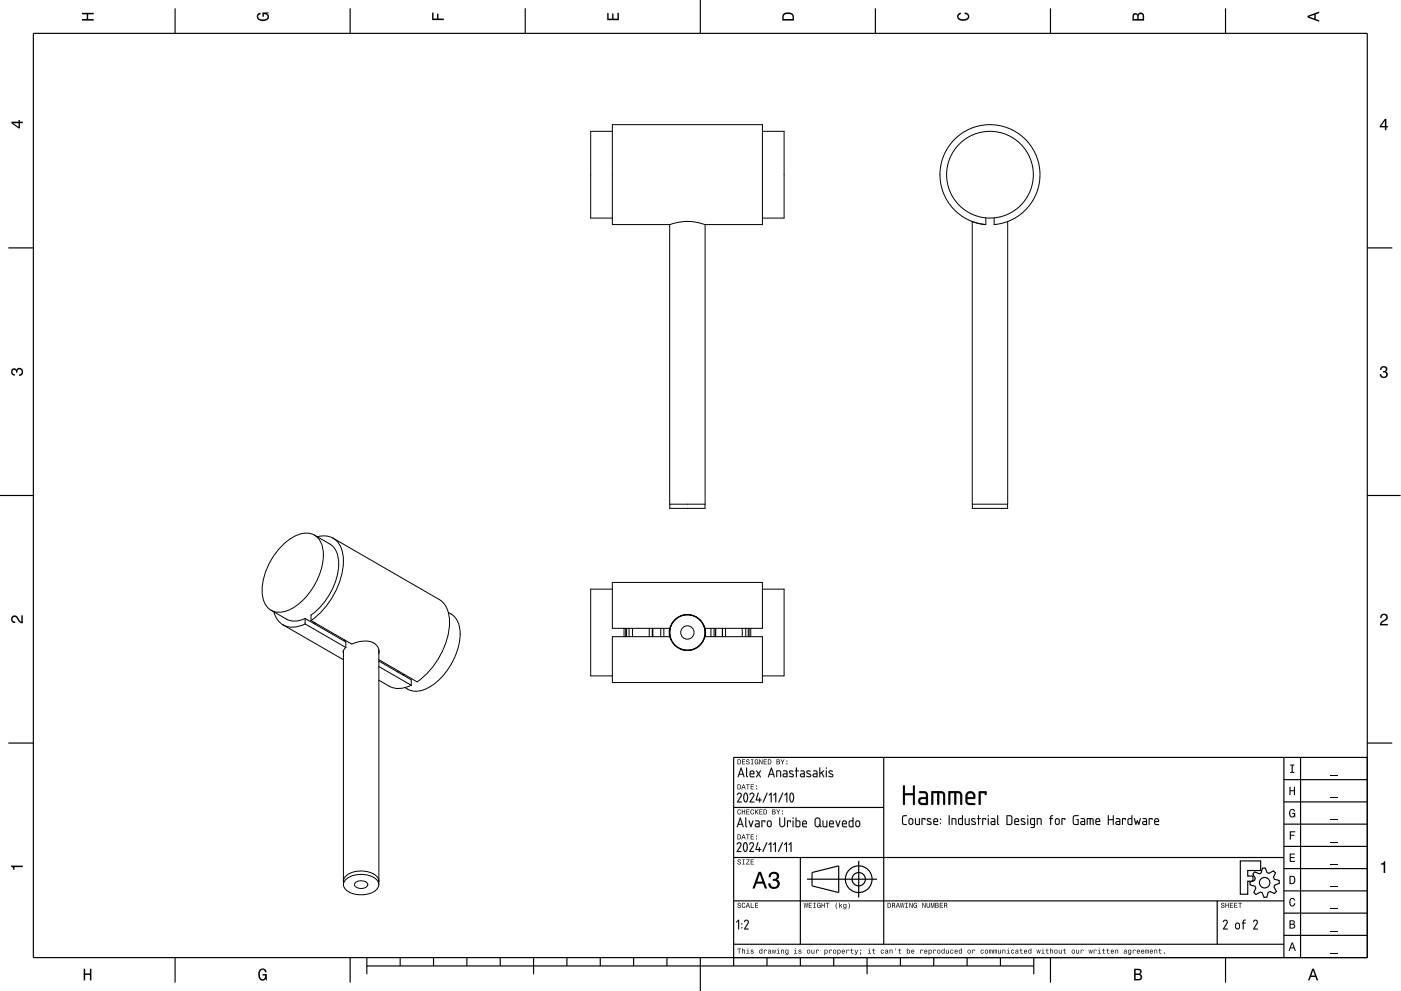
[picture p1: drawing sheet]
<svg xmlns="http://www.w3.org/2000/svg" width="420mm" height="297mm" viewBox="0 0 420 297" stroke-linecap="round" stroke-linejoin="round" font-family="sans-serif">
<g fill="none" stroke="#000" stroke-width=".35">
<path d="M10 10h400v277h-400zM52.5 2.5v7.5M105 2.5v7.5M157.5 2.5v7.5M210 0v10M262.5 2.5v7.5M315 2.5v7.5M367.5 2.5v7.5M2.5 74.3h7.5M410 74.3h7.5M0 148.5h10M410 148.5h10"/>
<path d="M2.5 222.7h7.5M265 227v56M385 233.7h25M385 227v60M390 227v60M410 222.7h7.5M410 227h-190v62.5M220 257h165M220 242h45M240 257v26M257.5 258v11M385 253.7h25"/>
<path d="M385 247h25M385 240.4h25M220 270h165M242 263.5h21M243.5 261.5l8-2v8l-8-2zM365 270v13M385 273.7h25M385 267h25M385 260.4h25M52.5 287v7.5M105 287v7.5M110 289.5h200"/>
<path d="M110 287v5M120 287v2.5M130 287v2.5M140 287v2.5M150 287v2.5M160 287v5M170 287v2.5M180 287v2.5M190 287v2.5M200 287v2.5M210 287v10M220 283h165"/>
<path d="M230 287v2.5M240 287v2.5M250 287v2.5M260 287v5M270 287v2.5M280 287v2.5M290 287v2.5M300 287v2.5M310 287v5M315 287v7.5M367.5 287v7.5M385 280.4h25"/>
<circle cx="257.5" cy="263.5" r="4"/>
<circle cx="257.5" cy="263.5" r="2"/>
</g>
<g fill="#000">
<path d="M24.6 3.8h3.5v.5h-1.7v1.4h1.7v.5h-3.5v-.5h1.4v-1.4h-1.4z" fill-rule="evenodd"/>
<path d="M77.3 4.2l.8-.4v.5l-.3 .1a.68 .68 0 0 0-.4 .6 .68 .68 0 0 0 .4 .6 1.68 1.68 0 0 0 2.5-.6 .92 .92 0 0 0-1.2-.8v.8h-.4v-1.3h1.9v.3l-.5 .1 .4 .4a1.19 1.19 0 0 1-.9 1.7 1.9 1.9 0 0 1-2.6-1.2z" fill-rule="evenodd"/>
<path d="M129.6 3.8h.4v1.8h1.1v-1.5h.4v1.5h1.6v.4h-3.5z" fill-rule="evenodd"/>
<path d="M182.1 3.9h.4v1.7h1.1v-1.6h.4v1.6h1.2v-1.8h.4v2.3h-3.5z" fill-rule="evenodd"/>
<path d="M235 4a2.19 2.19 0 0 0-.4 2.2h3.5v-1.2a1.92 1.92 0 0 0-3.1-1zM235.3 4.4l.4-.2a1.44 1.44 0 0 1 2 .8v.7h-2.7l.1-1z" fill-rule="evenodd"/>
<path d="M287.3 4.2l.9-.4v.4l-.3 .1a.66 .66 0 0 0-.5 .6 .66 .66 0 0 0 .4 .6l.5 .2a1.59 1.59 0 0 0 2-.7 .9 .9 0 0 0-1-.8v-.5a1.24 1.24 0 0 1 1.4 1.1 1.24 1.24 0 0 1-1.1 1.4 1.93 1.93 0 0 1-2.6-1.2z" fill-rule="evenodd"/>
<path d="M339.8 4.2l-.2 2h3.5v-1.4a.98 .98 0 0 0-.7-1 .98 .98 0 0 0-1.2 .6 .84 .84 0 0 0-1.4-.2zM340.2 4.5l.3-.1 .4 .1 .2 1.2h-1.1zM341.6 4.4l.5-.2a.57 .57 0 0 1 .6 .7v.8h-1.2z" fill-rule="evenodd"/>
<path d="M392.1 4.7v.6l3.5 1.2v-.4l-1-.4v-1.4l1-.4v-.4zM392.6 5l1.6-.5v1z" fill-rule="evenodd"/>
<path d="M3.4 36.5v.4l2.1 1.6h.5v-1.6h.8v-.4h-.8v-.5h-.4v.5zM4 36.9h1.6v1.1z" fill-rule="evenodd"/>
<path d="M415.3 35.6l-1.5 2.1v.5h1.5v.8h.5v-.8h.5v-.4h-.5v-2.2zM415.3 36.2v1.6h-1.1z" fill-rule="evenodd"/>
<path d="M3.6 110.7a.86 .86 0 0 1 1.4 .1 1.12 1.12 0 0 1 1.5-.4 1.12 1.12 0 0 1 .3 1.6l-.5 .6-.6 .1v-.5a.72 .72 0 0 0 .9-.6 .72 .72 0 0 0-.8-.8 .72 .72 0 0 0-.6 .9h-.4a.62 .62 0 0 0-.4-.8 .62 .62 0 0 0-.8 .5 .62 .62 0 0 0 .5 .7l.4 .1-.1 .4a1.17 1.17 0 0 1-1-.7 1.17 1.17 0 0 1 .2-1.2z" fill-rule="evenodd"/>
<path d="M414.2 110a1.01 1.01 0 0 1 1.5-.2 1.01 1.01 0 0 1-.1 1.6 1.12 1.12 0 0 1 .5 1.5 1.12 1.12 0 0 1-1.6 .4l-.6-.6-.1-.6h.4a.72 .72 0 0 0 .7 .9 .72 .72 0 0 0 .8-.8 .72 .72 0 0 0-1-.6v-.4a.62 .62 0 0 0 .9-.4 .62 .62 0 0 0-.5-.8 .62 .62 0 0 0-.8 .6v.3h-.4z" fill-rule="evenodd"/>
<path d="M3.6 184.8a1.22 1.22 0 0 1 2 .7l.8 .8v-1.9h.4v2.5a2.76 2.76 0 0 1-2-1.8 .69 .69 0 0 0-1.1 .4 .69 .69 0 0 0 .9 .8v.5a1.19 1.19 0 0 1-1.2-.7 1.19 1.19 0 0 1 .2-1.3z" fill-rule="evenodd"/>
<path d="M414.2 184.2a1.18 1.18 0 0 1 1.9 .3 1.18 1.18 0 0 1-.9 1.7l-.9 .8h1.9v.5h-2.4a2.76 2.76 0 0 1 1.8-2.1 .69 .69 0 0 0-.5-1.1 .69 .69 0 0 0-.7 .9h-.5z" fill-rule="evenodd"/>
<path d="M221.2 227.6v1.5h.5a.77 .77 0 0 0 .6-.7 .77 .77 0 0 0-.6-.8zM221.4 227.8a.58 .58 0 0 1 .6 .6 .58 .58 0 0 1-.6 .5zM222.5 227.6v1.5h1v-.2h-.8v-.5h.7v-.2h-.7v-.4h.8v-.2zM223.9 227.7a.6 .6 0 0 0 0 .7 .6 .6 0 0 0 .7 .2 .33 .33 0 0 1-.3 .4 .33 .33 0 0 1-.4-.4h-.2a.54 .54 0 0 0 .6 .6 .54 .54 0 0 0 .5-.7 .54 .54 0 0 0-.7-.3 .28 .28 0 0 1 .1-.5 .28 .28 0 0 1 .4 .4h.2l-.1-.3-.2-.2zM225.2 227.6v.2h.3v1.1h-.3v.2h.8v-.2h-.3v-1.1h.3v-.2zM226.5 227.8a.72 .72 0 0 0-.2 .9 .72 .72 0 0 0 .9 .3l.2 .1v-.8h-.5v.2h.3l-.2 .4a.56 .56 0 0 1-.5-.6 .56 .56 0 0 1 .6-.5l.3 .3-.3-.5zM227.7 227.6v1.5h.2v-1.2l.5 1.2h.3v-1.5h-.2v1.2l-.6-1.2zM229 227.6v1.5h1v-.2h-.8v-.5h.7v-.2h-.7v-.4h.8v-.2zM230.3 227.6v1.5h.5a.77 .77 0 0 0 .6-.7 .77 .77 0 0 0-.6-.8zM230.5 227.8a.58 .58 0 0 1 .6 .6 .58 .58 0 0 1-.6 .5zM232.9 227.6v1.5h.6a.42 .42 0 0 0 .4-.3 .42 .42 0 0 0-.2-.5l.1-.2-.1-.4zM233.1 227.8h.3a.23 .23 0 0 1 .3 .2 .23 .23 0 0 1-.3 .2h-.3zM233.1 228.4h.3a.26 .26 0 0 1 .3 .3 .26 .26 0 0 1-.3 .2h-.3zM234.1 227.6l.5 .9v.6h.2v-.6l.5-.9h-.2l-.4 .7-.4-.7zM235.8 228.8v.3h.3v-.3zM235.8 227.9v.4h.3v-.4z" fill-rule="evenodd"/>
<path d="M221.2 235.1v1.5h.5a.77 .77 0 0 0 .6-.7 .77 .77 0 0 0-.6-.8zM221.4 235.3a.58 .58 0 0 1 .6 .6 .58 .58 0 0 1-.6 .5zM222.9 235.1l-.6 1.5h.2l.2-.4h.6l.1 .4h.2l-.5-1.5zM223 235.3l.2 .7h-.5zM223.7 235.1v.2h.5v1.3h.2v-1.3h.4v-.2zM225.1 235.1v1.5h1v-.2h-.8v-.5h.7v-.2h-.7v-.4h.8v-.2zM226.7 236.3v.3h.3v-.3zM226.7 235.4v.4h.3v-.4z" fill-rule="evenodd"/>
<path d="M386.7 235.8h.3v1.1h1v-1.1h.4v2.5h-.4v-1.1h-1v1.1h-.3z" fill-rule="evenodd"/>
<path d="M386.9 229.2h1.3v.3h-.5v1.9h.5v.3h-1.3v-.3h.5v-1.9h-.5z" fill-rule="evenodd"/>
<path d="M3.3 259.5h3.5v.4h-2.5v.8h-.3a.77 .77 0 0 0-.7-.9z" fill-rule="evenodd"/>
<path d="M221.3 257.7a.6 .6 0 0 0 0 .7 .6 .6 0 0 0 .7 .2 .33 .33 0 0 1-.3 .4 .33 .33 0 0 1-.4-.4h-.2a.54 .54 0 0 0 .6 .6 .54 .54 0 0 0 .5-.7 .54 .54 0 0 0-.7-.3 .28 .28 0 0 1 .1-.5 .28 .28 0 0 1 .4 .4h.2l-.1-.2-.2-.3zM222.6 257.6v.2h.3v1.1h-.3v.2h.8v-.2h-.3v-1.1h.3v-.2zM223.8 257.6v.2h.8l-.9 1.3h1.1v-.2h-.8l.8-1.3zM225.1 257.6v1.5h1v-.2h-.8v-.5h.7v-.2h-.7v-.4h.8v-.2z" fill-rule="evenodd"/>
<path d="M221.2 250.1v1.5h.5a.77 .77 0 0 0 .6-.7 .77 .77 0 0 0-.6-.8zM221.4 250.3a.58 .58 0 0 1 .6 .6 .58 .58 0 0 1-.6 .5zM222.9 250.1l-.6 1.5h.2l.2-.4h.6l.1 .4h.2l-.5-1.5zM223 250.3l.2 .7h-.5zM223.7 250.1v.2h.5v1.3h.2v-1.3h.4v-.2zM225.1 250.1v1.5h1v-.2h-.8v-.5h.7v-.2h-.7v-.4h.8v-.2zM226.7 251.3v.3h.3v-.3zM226.7 250.4v.4h.3v-.4z" fill-rule="evenodd"/>
<path d="M221.3 242.8a.72 .72 0 0 0-.2 .9 .72 .72 0 0 0 1 .3l.1-.5-.4 .4a.56 .56 0 0 1-.5-.6 .56 .56 0 0 1 .6-.5l.3 .3-.3-.5zM222.5 242.6v1.5h.2v-.7h.6v.7h.2v-1.5h-.2v.6h-.6v-.6zM223.8 242.6v1.5h1v-.2h-.8v-.5h.7v-.2h-.7v-.4h.8v-.2zM225.2 242.8a.72 .72 0 0 0-.2 .9 .72 .72 0 0 0 1 .3l.1-.5-.4 .4a.56 .56 0 0 1-.5-.6 .56 .56 0 0 1 .6-.5l.3 .3-.3-.5zM226.4 242.6v1.5h.2l.2-.7 .5 .7h.2l-.6-.9 .6-.6h-.2l-.7 .7v-.7zM227.7 242.6v1.5h1v-.2h-.8v-.5h.7v-.2h-.7v-.4h.8v-.2zM229 242.6v1.5h.5a.77 .77 0 0 0 .6-.7 .77 .77 0 0 0-.6-.8zM229.2 242.8a.58 .58 0 0 1 .6 .6 .58 .58 0 0 1-.6 .5zM231.6 242.6v1.5h.5a.42 .42 0 0 0 .5-.3 .42 .42 0 0 0-.2-.5l.1-.2-.1-.4zM231.8 242.8h.3a.23 .23 0 0 1 .3 .2 .23 .23 0 0 1-.3 .2h-.3zM231.8 243.4h.3a.26 .26 0 0 1 .3 .3 .26 .26 0 0 1-.3 .2h-.3zM232.8 242.6l.5 .9v.6h.2v-.6l.5-.9h-.2l-.4 .7-.4-.7zM234.5 243.8v.3h.3v-.3zM234.5 242.9v.4h.3v-.4z" fill-rule="evenodd"/>
<path d="M386.8 255.8h1.5v.3h-1.2v.8h1.1v.3h-1.1v.8h1.3v.3h-1.6z" fill-rule="evenodd"/>
<path d="M386.8 249.2h1.6v.3h-1.3v.7h1.1v.3h-1.1v1.2h-.3z" fill-rule="evenodd"/>
<path d="M386.9 242.8a.85 .85 0 0 1 .9-.3 .85 .85 0 0 1 .6 .8h-.3l-.4-.5a1.04 1.04 0 0 0-.8 .9 1.04 1.04 0 0 0 .6 1.1l.4-.2 .2-.6h-.6v-.3h.9v1.3l-.2-.3-.5 .3a1.2 1.2 0 0 1-1-1.8z" fill-rule="evenodd"/>
<path d="M221.3 270.7a.6 .6 0 0 0 0 .7 .6 .6 0 0 0 .7 .2 .33 .33 0 0 1-.3 .4 .33 .33 0 0 1-.4-.4h-.2a.54 .54 0 0 0 .6 .6 .54 .54 0 0 0 .5-.7 .54 .54 0 0 0-.7-.3 .28 .28 0 0 1 .1-.5 .28 .28 0 0 1 .4 .4h.2l-.1-.2-.2-.3zM222.6 270.8a.72 .72 0 0 0-.2 .9 .72 .72 0 0 0 1 .3l.1-.4-.4 .3a.56 .56 0 0 1-.5-.5 .56 .56 0 0 1 .6-.6l.3 .3-.3-.5zM224.2 270.6l-.6 1.5h.2l.2-.4h.6l.1 .4h.2l-.5-1.5zM224.3 270.8l.2 .7h-.5zM225.1 270.6v1.5h1v-.2h-.8v-1.3zM226.4 270.6v1.5h1v-.2h-.8v-.5h.7v-.2h-.7v-.4h.8v-.2z" fill-rule="evenodd"/>
<path d="M227.5 261.3l-1.8 5h.6l.6-1.4h1.9l.6 1.4h.7l-1.9-5zM227.9 262l.7 2.2h-1.5zM230.9 261.7l-.4 1.2h.6a.88 .88 0 0 1 .5-1.1 .88 .88 0 0 1 1.1 .4 .88 .88 0 0 1-.3 1.2h-.6v.6a1.03 1.03 0 0 1 1.3 .6 1.03 1.03 0 0 1-.7 1.4 1.03 1.03 0 0 1-1.3-.8l-.1-.4h-.6a1.68 1.68 0 0 0 2.1 1.7 1.68 1.68 0 0 0 .9-2.7l-.4-.2a1.29 1.29 0 0 0 .6-1.5 1.29 1.29 0 0 0-1.5-.8z" fill-rule="evenodd"/>
<path d="M241 270.6l.3 1.5h.2l.2-1.3 .2 1.3h.2l.2-1.5h-.1l-.2 1.3-.2-1.3h-.2l-.2 1.3-.2-1.3zM242.5 270.6v1.5h1v-.2h-.8v-.5h.7v-.2h-.7v-.4h.8v-.2zM243.9 270.6v.2h.3v1.1h-.3v.2h.8v-.2h-.3v-1.1h.3v-.2zM245.2 270.8a.72 .72 0 0 0-.2 .9 .72 .72 0 0 0 .9 .3l.2 .1v-.8h-.5v.2h.3l-.2 .4a.56 .56 0 0 1-.5-.6 .56 .56 0 0 1 .6-.5l.3 .3-.3-.5zM246.4 270.6v1.5h.2v-.7h.6v.7h.2v-1.5h-.2v.6h-.6v-.6zM247.6 270.6v.2h.5v1.3h.2v-1.3h.4v-.2zM250.9 270.6a1.35 1.35 0 0 0 .2 1.9 1.84 1.84 0 0 1 0-1.9zM251.7 270.6v1.5h.2l.2-.6 .3 .6h.2l-.4-.7 .4-.5-.7 .6v-.9zM253 271.1a.55 .55 0 0 0-.1 .8 .55 .55 0 0 0 .8 0 .41 .41 0 0 1-.3 .5 .41 .41 0 0 1-.5-.2 .47 .47 0 0 0 .6 .4 .47 .47 0 0 0 .3-.5v-1.2l-.1 .2-.4-.2zM253.1 271.2l.1-.1a.39 .39 0 0 1 .5 .4 .39 .39 0 0 1-.6 .4zM254.4 270.6a1.85 1.85 0 0 1 0 1.9 1.22 1.22 0 0 0 0-1.9z" fill-rule="evenodd"/>
<path d="M266.2 270.6v1.5h.5a.77 .77 0 0 0 .6-.7 .77 .77 0 0 0-.6-.8zM266.4 270.8a.58 .58 0 0 1 .6 .6 .58 .58 0 0 1-.6 .5zM267.5 270.6v1.5h.2v-.6a.45 .45 0 0 1 .5 .1 .45 .45 0 0 1 .1 .5h.2l-.2-.7a.42 .42 0 0 0 .1-.5 .42 .42 0 0 0-.4-.3zM267.7 270.8h.2a.26 .26 0 0 1 .3 .3 .26 .26 0 0 1-.3 .2h-.2zM269.2 270.6l-.6 1.5h.2l.2-.4h.6l.1 .4h.2l-.5-1.5zM269.3 270.8l.2 .7h-.4zM269.9 270.6l.3 1.5h.2l.2-1.3 .2 1.3h.2l.3-1.5h-.2l-.2 1.3-.2-1.3h-.2l-.2 1.3-.2-1.3zM271.5 270.6v.2h.3v1.1h-.3v.2h.8v-.2h-.3v-1.1h.3v-.2zM272.7 270.6v1.5h.2v-1.2l.5 1.2h.3v-1.5h-.2v1.2l-.6-1.2zM274.1 270.8a.72 .72 0 0 0-.2 .9 .72 .72 0 0 0 .9 .3l.2 .1v-.8h-.5v.2h.3l-.2 .4a.52 .52 0 0 1-.6-.6 .52 .52 0 0 1 .8-.4l.2 .2-.3-.5zM276.6 270.6v1.5h.2v-1.2l.6 1.2h.2v-1.5h-.2v1.2l-.6-1.2zM277.9 270.6v.9a.52 .52 0 0 0 .5 .7 .52 .52 0 0 0 .5-.7v-.9h-.2v1a.33 .33 0 0 1-.3 .4 .33 .33 0 0 1-.3-.4v-1zM279.2 270.6v1.5h.1v-1.4l.3 1.4h.2l.3-1.4v1.4h.1v-1.5h-.2l-.3 1.3-.3-1.3zM280.5 270.6v1.5h.6a.42 .42 0 0 0 .4-.3 .42 .42 0 0 0-.2-.5l.2-.2-.1-.4zM280.7 270.8h.3a.23 .23 0 0 1 .3 .2 .23 .23 0 0 1-.3 .2h-.3zM280.7 271.4h.3a.26 .26 0 0 1 .3 .3 .26 .26 0 0 1-.3 .2h-.3zM281.8 270.6v1.5h1v-.2h-.8v-.5h.7v-.2h-.7v-.4h.8v-.2zM283.1 270.6v1.5h.2v-.6a.45 .45 0 0 1 .5 .1 .45 .45 0 0 1 .1 .5h.2l-.2-.7a.42 .42 0 0 0 .2-.5 .42 .42 0 0 0-.5-.3zM283.3 270.8h.3a.26 .26 0 0 1 .3 .3 .26 .26 0 0 1-.4 .2h-.2z" fill-rule="evenodd"/>
<path d="M366.3 270.7a.6 .6 0 0 0 .1 .7 .6 .6 0 0 0 .6 .2 .33 .33 0 0 1-.3 .4 .33 .33 0 0 1-.4-.4h-.1a.54 .54 0 0 0 .5 .6 .54 .54 0 0 0 .5-.7 .54 .54 0 0 0-.7-.3 .28 .28 0 0 1 .2-.5 .28 .28 0 0 1 .3 .4h.2v-.2l-.3-.3zM367.5 270.6v1.5h.2v-.7h.6v.7h.2v-1.5h-.2v.6h-.6v-.6zM368.8 270.6v1.5h1v-.2h-.8v-.5h.7v-.2h-.7v-.4h.8v-.2zM370.1 270.6v1.5h1v-.2h-.8v-.5h.7v-.2h-.7v-.4h.8v-.2zM371.3 270.6v.2h.5v1.3h.2v-1.3h.4v-.2z" fill-rule="evenodd"/>
<path d="M386.7 262.5v2.5h.8a1.28 1.28 0 0 0 1-1.2 1.28 1.28 0 0 0-1-1.3zM387 262.8a.96 .96 0 0 1 1.1 1 .96 .96 0 0 1-1.1 .9z" fill-rule="evenodd"/>
<path d="M386.7 275.8v2.5h.9a.7 .7 0 0 0 .8-.5 .7 .7 0 0 0-.4-.8l.3-.5a.62 .62 0 0 0-.7-.7zM387 276.1h.6a.38 .38 0 0 1 .4 .4 .38 .38 0 0 1-.5 .4h-.5zM387 277.2h.6a.44 .44 0 0 1 .5 .4 .44 .44 0 0 1-.5 .4h-.6z" fill-rule="evenodd"/>
<path d="M386.9 269.4a.85 .85 0 0 1 .9-.3 .85 .85 0 0 1 .6 .8h-.3l-.4-.5a1.05 1.05 0 0 0-.8 1 1.05 1.05 0 0 0 .7 1l.3-.1 .2-.6h.4a.89 .89 0 0 1-.8 1 .89 .89 0 0 1-1-.7z" fill-rule="evenodd"/>
<path d="M414.1 258.8a.77 .77 0 0 0 1-.7h.3v3.6h-.4v-2.5h-.9z" fill-rule="evenodd"/>
<path d="M25.1 290.4h.5v1.4h1.4v-1.4h.4v3.5h-.4v-1.7h-1.4v1.7h-.5z" fill-rule="evenodd"/>
<path d="M77.8 290.8a1.2 1.2 0 0 1 1.3-.5 1.2 1.2 0 0 1 .9 1.1h-.5l-.1-.3a.68 .68 0 0 0-.6-.4 .68 .68 0 0 0-.7 .3 1.68 1.68 0 0 0 .7 2.5 .92 .92 0 0 0 .7-1.1h-.8v-.4h1.3v1.9h-.2l-.1-.5-.4 .4a1.19 1.19 0 0 1-1.8-.9v-1.6z" fill-rule="evenodd"/>
<path d="M221.1 284.3v.2h.5v1.3h.2v-1.3h.4v-.2zM222.5 284.3v1.5h.2v-.8l.3-.2 .2 .2v.8h.2v-.7a.38 .38 0 0 0-.2-.5 .38 .38 0 0 0-.5 .2v-.5zM223.9 284.7l.3 .2v.8l-.4 .1h1l-.4-.1v-1zM224.2 284.3l.2 .2zM225.3 284.7l-.1 .5 .6 .2a.26 .26 0 0 1-.2 .3 .26 .26 0 0 1-.3-.2h-.2a.42 .42 0 0 0 .6 .4 .42 .42 0 0 0 .1-.7l-.5-.3 .3-.1 .4 .2-.1-.3zM227.8 284.8a.54 .54 0 0 0-.2 .8 .54 .54 0 0 0 .8 0l.2 .2v-1.5h-.2v.5l-.3-.2zM227.9 284.9l.1-.1a.39 .39 0 0 1 .4 .5 .39 .39 0 0 1-.5 .3zM229.1 284.7v1.1h.2l.1-.9 .6 .1a.38 .38 0 0 0-.3-.4 .38 .38 0 0 0-.4 .3zM230.5 284.7l-.2 .3 .6-.2 .1 .3a.42 .42 0 0 0-.7 .2 .42 .42 0 0 0 .3 .6l.7-.2-.2-1zM230.5 285.4a.25 .25 0 0 1 .5 0 .25 .25 0 0 1-.5 0zM231.4 284.7l.3 1.1h.2l.2-1 .2 1h.1l.3-1.1h-.2l-.2 .9-.1-.9h-.2l-.2 .9-.2-.9zM233 284.7l.3 .2v.8l-.4 .1h1l-.4-.1v-1zM233.3 284.3l.2 .2zM234.2 284.7v1.1h.2v-.8l.3-.2 .2 .2 .1 .8h.1v-.7a.38 .38 0 0 0-.2-.5 .38 .38 0 0 0-.5 .2zM235.6 284.8a.55 .55 0 0 0-.1 .8 .55 .55 0 0 0 .8 0 .41 .41 0 0 1-.3 .5 .41 .41 0 0 1-.5-.2 .47 .47 0 0 0 .6 .4 .47 .47 0 0 0 .3-.5v-1.1l-.1 .1-.4-.2zM235.7 284.9l.1-.1a.39 .39 0 0 1 .5 .5 .39 .39 0 0 1-.6 .3zM238.2 284.7l.3 .2v.8l-.4 .1h1l-.4-.1v-1zM238.5 284.3l.2 .2zM239.6 284.7l-.1 .5 .6 .2a.26 .26 0 0 1-.2 .3 .26 .26 0 0 1-.3-.2h-.2a.42 .42 0 0 0 .6 .4 .42 .42 0 0 0 .2-.7l-.6-.3 .3-.1 .4 .2-.1-.3zM242 285.3a.57 .57 0 0 0 1.1 0 .57 .57 0 0 0-1.1 0zM242.3 284.9l.1-.1a.4 .4 0 0 1 .4 .5 .4 .4 0 0 1-.5 .3zM243.3 284.7v.7a.38 .38 0 0 0 .3 .4 .38 .38 0 0 0 .5-.2l.1 .2v-1.1h-.1l-.1 .8-.3 .2-.2-.2v-.8zM244.7 284.7v1.1h.2l.1-.9 .6 .1a.38 .38 0 0 0-.3-.4 .38 .38 0 0 0-.4 .3zM247.2 284.7v1.6h.2l.1-.6a.53 .53 0 0 0 .8-.5 .53 .53 0 0 0-.9-.4zM247.5 284.9l.1-.1a.39 .39 0 0 1 .4 .5 .39 .39 0 0 1-.5 .3zM248.6 284.7v1.1h.2l.1-.9 .6 .1a.38 .38 0 0 0-.3-.4 .38 .38 0 0 0-.4 .3zM249.8 285.3a.57 .57 0 0 0 1.1 0 .57 .57 0 0 0-1.1 0zM250.1 284.9l.1-.1a.4 .4 0 0 1 .4 .5 .4 .4 0 0 1-.5 .3zM251.1 284.7v1.6h.2l.1-.6a.53 .53 0 0 0 .8-.5 .53 .53 0 0 0-.9-.4zM251.4 284.9l.1-.1a.39 .39 0 0 1 .4 .5 .39 .39 0 0 1-.5 .3zM252.6 284.8a.57 .57 0 0 0-.1 .8 .57 .57 0 0 0 .8 0l.1-.1-.6 .2-.2-.4h.8l-.1-.5-.4-.2zM252.7 284.9l.3-.1 .2 .3h-.6zM253.8 284.7v1.1h.2l.1-.9 .6 .1a.38 .38 0 0 0-.3-.4 .38 .38 0 0 0-.4 .3zM255.3 284.4v.3l-.3 .2h.3l.1 .9 .5 .1-.4-.5v-.5h.4v-.2h-.4v-.3zM256.3 284.7l.4 1.2-.4 .4h.4l.6-1.6h-.2l-.3 .9-.3-.9zM258 284.7v.3h.3v-.3zM258 285.5l.1 .4-.2 .4 .4-.5v-.3zM260.4 284.7l.3 .2v.8l-.4 .1h.9l-.4-.1v-1zM260.7 284.3l.2 .2zM261.8 284.4v.3l-.3 .2h.3l.1 .9 .5 .1-.4-.5v-.5h.4v-.2h-.4v-.3zM264.3 284.8a.57 .57 0 0 0-.1 .8 .57 .57 0 0 0 .9 0l-.2-.2a.32 .32 0 0 1-.5 .1 .32 .32 0 0 1 0-.5 .32 .32 0 0 1 .5 0h.2l-.3-.3zM265.6 284.7l-.1 .3 .5-.2 .1 .3a.42 .42 0 0 0-.6 .2 .42 .42 0 0 0 .3 .6l.6-.2-.2-1zM265.6 285.4a.25 .25 0 0 1 .5 0 .25 .25 0 0 1-.5 0zM266.8 284.7v1.1h.2v-.8l.3-.2 .2 .2v.8h.2v-.7a.38 .38 0 0 0-.3-.5 .38 .38 0 0 0-.4 .2zM268.4 284.3l.2 .6zM269.6 284.4v.3l-.3 .2h.3l.1 .9 .6 .1-.5-.5v-.5h.5v-.2h-.5v-.3zM272 284.3v1.5l.2-.2a.5 .5 0 0 0 .7-.4 .5 .5 0 0 0-.7-.4v-.5zM272.2 284.9l.1-.1a.39 .39 0 0 1 .4 .5 .39 .39 0 0 1-.5 .3zM273.4 284.8a.57 .57 0 0 0-.1 .8 .57 .57 0 0 0 .8 0l.1-.1-.6 .2-.2-.4h.8l-.1-.5-.4-.2zM273.5 284.9l.3-.1 .2 .3h-.6zM276 284.7v1.1h.1l.1-.9 .7 .1a.38 .38 0 0 0-.3-.4 .38 .38 0 0 0-.5 .3zM277.3 284.8a.57 .57 0 0 0-.1 .8 .57 .57 0 0 0 .8 0l.1-.1-.6 .2-.2-.4h.8l-.1-.5-.4-.2zM277.4 284.9l.3-.1 .2 .3h-.6zM278.5 284.7v1.6h.2v-.6a.53 .53 0 0 0 .8-.5 .53 .53 0 0 0-.8-.4zM278.7 284.9l.1-.1a.39 .39 0 0 1 .5 .5 .39 .39 0 0 1-.6 .3zM279.9 284.7v1.1h.1l.1-.9 .7 .1a.38 .38 0 0 0-.3-.4 .38 .38 0 0 0-.5 .3zM281 285.3a.6 .6 0 0 0 1.2 0 .6 .6 0 0 0-1.2 0zM281.3 284.9l.1-.1a.4 .4 0 0 1 .4 .5 .4 .4 0 0 1-.5 .3zM282.4 284.8a.54 .54 0 0 0-.1 .8 .54 .54 0 0 0 .8 0l.2 .2v-1.5h-.2v.5l-.3-.2zM282.6 284.9l.1-.1a.39 .39 0 0 1 .4 .5 .39 .39 0 0 1-.5 .3zM283.7 284.7v.7a.38 .38 0 0 0 .2 .4 .38 .38 0 0 0 .5-.2l.2 .2v-1.1h-.2v.8l-.3 .2-.2-.2v-.8zM285.1 284.8a.57 .57 0 0 0-.1 .8 .57 .57 0 0 0 .9 0l-.2-.2a.32 .32 0 0 1-.4 .1 .32 .32 0 0 1 0-.5 .32 .32 0 0 1 .4 0h.2l-.3-.3zM286.4 284.8a.57 .57 0 0 0-.1 .8 .57 .57 0 0 0 .8 0l.1-.1-.6 .2-.1-.4h.7l-.1-.5-.4-.2zM286.5 284.9l.4-.1 .1 .3h-.5zM287.6 284.8a.54 .54 0 0 0-.1 .8 .54 .54 0 0 0 .8 0l.2 .2v-1.5h-.2v.5l-.3-.2zM287.8 284.9l.1-.1a.39 .39 0 0 1 .4 .5 .39 .39 0 0 1-.5 .3zM290.1 285.3a.6 .6 0 0 0 1.2 0 .6 .6 0 0 0-1.2 0zM290.4 284.9l.1-.1a.4 .4 0 0 1 .4 .5 .4 .4 0 0 1-.5 .3zM291.6 284.7v1.1h.2v-.9l.7 .1a.38 .38 0 0 0-.3-.4 .38 .38 0 0 0-.5 .3zM294.2 284.8a.57 .57 0 0 0-.1 .8 .57 .57 0 0 0 .9 0l-.2-.2a.32 .32 0 0 1-.4 .1 .32 .32 0 0 1 0-.5 .32 .32 0 0 1 .4 0h.2l-.3-.3zM295.3 285.3a.6 .6 0 0 0 1.2 0 .6 .6 0 0 0-1.2 0zM295.6 284.9l.1-.1a.4 .4 0 0 1 .5 .5 .4 .4 0 0 1-.6 .3zM296.6 284.7v1.1h.2l.2-1 .1 1h.1l.2-1 .1 1h.2l-.1-1.2zM297.9 284.7v1.1h.2l.2-1 .1 1h.1l.2-1 .1 1h.2l-.1-1.2zM299.3 284.7v.7a.38 .38 0 0 0 .3 .4 .38 .38 0 0 0 .4-.2l.2 .2v-1.1h-.2v.8l-.3 .2-.2-.2v-.8zM300.6 284.7v1.1h.2v-.8l.3-.2 .2 .2v.8h.2v-.7a.38 .38 0 0 0-.3-.5 .38 .38 0 0 0-.4 .2zM302 284.7l.3 .2v.8l-.4 .1h1l-.4-.1v-1zM302.3 284.3l.2 .2zM303.3 284.8a.57 .57 0 0 0-.1 .8 .57 .57 0 0 0 .9 0l-.1-.2a.32 .32 0 0 1-.5 .1 .32 .32 0 0 1 0-.5 .32 .32 0 0 1 .4 0h.2l-.2-.3zM304.6 284.7l-.1 .3 .3-.2a.23 .23 0 0 1 .3 0 .23 .23 0 0 1 0 .3 .42 .42 0 0 0-.6 .2 .42 .42 0 0 0 .3 .6l.7-.2-.2-1zM304.7 285.4a.25 .25 0 0 1 .5 0 .25 .25 0 0 1-.5 0zM306.1 284.4v.3l-.4 .2h.4v.9l.6 .1-.4-.5v-.5h.4v-.2h-.4v-.3zM307.2 284.8a.57 .57 0 0 0-.1 .8 .57 .57 0 0 0 .9 0v-.1l-.5 .2-.2-.4h.7l-.1-.5-.3-.2zM307.4 284.9l.3-.1 .1 .3h-.5zM308.5 284.8a.54 .54 0 0 0-.2 .8 .54 .54 0 0 0 .8 0l.2 .2v-1.5h-.2v.5l-.3-.2zM308.6 284.9l.1-.1a.39 .39 0 0 1 .4 .5 .39 .39 0 0 1-.5 .3zM310.8 284.7l.3 1.1h.2l.2-1 .1 1h.2l.3-1.1h-.2l-.2 .9-.1-.9h-.2l-.2 .9-.2-.9zM312.4 284.7l.3 .2v.8l-.4 .1h1l-.4-.1v-1zM312.7 284.3l.2 .2zM313.9 284.4v.3l-.4 .2h.4v.9l.6 .1-.4-.5v-.5h.4v-.2h-.4v-.3zM314.9 284.3v1.5h.2v-.8l.3-.2 .2 .2v.8h.2v-.7a.38 .38 0 0 0-.2-.5 .38 .38 0 0 0-.5 .2v-.5zM316.2 285.3a.57 .57 0 0 0 1.1 0 .57 .57 0 0 0-1.1 0zM316.4 284.9l.1-.1a.4 .4 0 0 1 .5 .5 .4 .4 0 0 1-.6 .3zM317.5 284.7v.7a.38 .38 0 0 0 .3 .4 .38 .38 0 0 0 .4-.2l.2 .2v-1.1h-.2v.8l-.3 .2-.2-.2v-.8zM319.1 284.4v.3l-.4 .2h.4l.1 .9 .5 .1-.4-.5v-.5h.4v-.2h-.4v-.3zM321.4 285.3a.57 .57 0 0 0 1.1 0 .57 .57 0 0 0-1.1 0zM321.6 284.9l.1-.1a.4 .4 0 0 1 .5 .5 .4 .4 0 0 1-.6 .3zM322.7 284.7v.7a.38 .38 0 0 0 .3 .4 .38 .38 0 0 0 .4-.2l.2 .2v-1.1h-.2v.8l-.3 .2-.2-.2v-.8zM324.1 284.7v1.1h.2l.1-.9 .6 .1a.38 .38 0 0 0-.3-.4 .38 .38 0 0 0-.4 .3zM326.4 284.7l.3 1.1h.2l.2-1 .2 1h.1l.3-1.1h-.2l-.2 .9-.1-.9h-.2l-.2 .9-.2-.9zM328 284.7v1.1h.2l.1-.9 .6 .1a.38 .38 0 0 0-.3-.4 .38 .38 0 0 0-.4 .3zM329.3 284.7l.3 .2v.8l-.4 .1h1l-.4-.1v-1zM329.6 284.3l.2 .2zM330.8 284.4v.3l-.3 .2h.3l.1 .9 .5 .1-.4-.5v-.5h.4v-.2h-.4v-.3zM332.1 284.4v.3l-.3 .2h.3l.1 .9 .5 .1-.4-.5v-.5h.4v-.2h-.4v-.3zM333.2 284.8a.57 .57 0 0 0-.1 .8 .57 .57 0 0 0 .9 0v-.1l-.5 .2-.2-.4h.8l-.2-.5-.3-.2zM333.4 284.9l.3-.1 .2 .3h-.6zM334.4 284.7v1.1h.2v-.8l.3-.2 .2 .2v.8h.2v-.7a.38 .38 0 0 0-.2-.5 .38 .38 0 0 0-.5 .2zM337.2 284.7l-.1 .3 .2-.2a.23 .23 0 0 1 .3 0 .23 .23 0 0 1 .1 .3 .42 .42 0 0 0-.6 .2 .42 .42 0 0 0 .3 .6l.6-.2-.2-1zM337.2 285.4a.25 .25 0 0 1 .5 0 .25 .25 0 0 1-.5 0zM338.4 284.8a.55 .55 0 0 0-.1 .8 .55 .55 0 0 0 .8 0 .41 .41 0 0 1-.3 .5 .41 .41 0 0 1-.5-.2 .47 .47 0 0 0 .6 .4 .47 .47 0 0 0 .3-.5v-1.1l-.1 .1-.4-.2zM338.5 284.9l.1-.1a.39 .39 0 0 1 .5 .5 .39 .39 0 0 1-.6 .3zM339.7 284.7v1.1h.2l.1-.9 .6 .1a.38 .38 0 0 0-.3-.4 .38 .38 0 0 0-.4 .3zM341 284.8a.57 .57 0 0 0 0 .8 .57 .57 0 0 0 .8 0l.1-.1-.6 .2-.2-.4h.8l-.2-.5-.3-.2zM341.2 284.9l.3-.1 .2 .3h-.6zM342.3 284.8a.57 .57 0 0 0 0 .8 .57 .57 0 0 0 .8 0l.1-.1-.6 .2-.2-.4h.8l-.2-.5-.3-.2zM342.5 284.9l.3-.1 .2 .3h-.6zM343.5 284.7v1.1h.1l.2-1 .1 1h.2l.1-1 .1 1h.2l-.1-1.2zM344.9 284.8a.57 .57 0 0 0 0 .8 .57 .57 0 0 0 .8 0l.1-.1-.6 .2-.2-.4h.8l-.2-.5-.3-.2zM345.1 284.9l.3-.1 .2 .3h-.6zM346.2 284.7v1.1h.1l.1-.8 .2-.2 .3 .2v.8h.2v-.7a.38 .38 0 0 0-.3-.5 .38 .38 0 0 0-.5 .2zM347.7 284.4v.3l-.3 .2h.3l.1 .9 .5 .1-.4-.5v-.5h.4v-.2h-.4v-.3zM349.1 285.5v.3h.2v-.3z" fill-rule="evenodd"/>
<path d="M340.1 290.4v3.5h1.3a.98 .98 0 0 0 1.1-.8 .98 .98 0 0 0-.6-1.1 .86 .86 0 0 0 .4-1.1 .86 .86 0 0 0-.9-.5zM340.6 290.8h.7a.53 .53 0 0 1 .6 .5 .53 .53 0 0 1-.6 .5h-.7zM340.6 292.2h.7a.61 .61 0 0 1 .8 .6 .61 .61 0 0 1-.7 .6h-.8z" fill-rule="evenodd"/>
<path d="M387.4 282.5l-1 2.5h.4l.2-.7h1l.3 .7h.3l-.9-2.5zM387.5 282.9l.4 1.1h-.7z" fill-rule="evenodd"/>
<path d="M393.5 290.4l-1.2 3.5h.4l.4-1.1h1.4l.4 1.1h.4l-1.2-3.5zM393.8 290.9l.5 1.5h-1z" fill-rule="evenodd"/>
</g>
<path d="M206.1 94.9h.1M399 239.1h2.1M399 232.4h2.1M399 259.1h2.1M399 252.4h2.1M399 245.7h2.1M399 279.1h2.1M399 272.4h2.1M399 265.7h2.1M399 285.7h2.1" fill="none" stroke="#000" stroke-width=".3"/>
<g fill="none" stroke="#000" stroke-width=".34">
<path d="M372 258.1h6.1v2.8h-3.9v1.7h1.6v1.5h-1.6v3.9h-2.2zM376.3 261.3l1.4 .6 .5-.2 .4-1.5h.9l.5 1.4 .6 .2 1.3-.8 .6 .6-.6 1.4 .3 .5 1.4 .4 .1 .9-1.4 .5-.2 .6 .7 1.3-.6 .6-1.3-.6-.6 .3-.4 1.4-.8 .1-.6-1.4-.5-.2-1.3 .7-.7-.6 .6-1.3-.2-.6-1.5-.4v-.8l1.4-.6 .2-.5-.8-1.3z"/>
<circle cx="379.3" cy="264.6" r="1.57"/>
</g>
<g fill="#000">
<path d="M221.2 237.8a.74 .74 0 0 1 1-.1 .74 .74 0 0 1 .2 1l-1 1.6h.9l.1 .2h-1.3l1-1.9a.51 .51 0 0 0-.3-.7 .51 .51 0 0 0-.6 .4l-.2-.1zM223.5 237.9l-.3 1.1a.98 .98 0 0 0 .6 1.2l.3-1.2a.95 .95 0 0 0-.6-1.1zM223.3 237.7a.77 .77 0 0 1 .9 .1 .77 .77 0 0 1 .1 .9l.1 .3a1.17 1.17 0 0 1-.9 1.5l-.4-.4-.2-.9zM225 237.8a.74 .74 0 0 1 1-.1 .74 .74 0 0 1 .1 1l-.9 1.6h.9l.1 .2h-1.4l1-1.9a.51 .51 0 0 0-.2-.7 .51 .51 0 0 0-.7 .4l-.1-.1zM227.3 237.6l.2 .1-.5 1.9h.7l.1-.5 .2 .5 .4 .2-.4 .1-.2 .6-.1-.6-1.1-.1zM230 237.6l.2 .2-1.2 2.6-.2 .1zM231.1 237.6l.3 .1-.1 2.8-.2-2.5-.4 .4-.2-.1zM232.5 237.6l.3 .1-.2 2.8-.1-2.5-.4 .4-.2-.1zM234.7 237.6l.2 .2-1.2 2.6-.2 .1zM235.8 237.6l.3 .1-.1 2.8-.2-2.5-.4 .4-.2-.1zM237.3 237.9l-.3 1.1a.98 .98 0 0 0 .6 1.2l.3-1.2a.95 .95 0 0 0-.6-1.1zM237.1 237.7a.77 .77 0 0 1 .9 .1 .77 .77 0 0 1 .1 .9l.1 .3a1.17 1.17 0 0 1-.9 1.5l-.4-.4-.2-.9z"/>
<path d="M221.2 237.8l.8-.2 .4 .4v.6l-1 1.7 1.1 .1-1.5 .1 1.1-1.9a.49 .49 0 0 0-.3-.7 .49 .49 0 0 0-.6 .4l-.2-.1zM221.2 237.8l-.1 .5 .6-.5 .5 .5-1.1 2.2h1.3l-.1-.2h-.9l.9-1.6a.72 .72 0 0 0-.1-.9 .72 .72 0 0 0-1 0zM223.5 237.9l-.3 1.1a.98 .98 0 0 0 .5 1.2l.3-1.5-.2-.7zM223.5 237.9a1.39 1.39 0 0 1 .5 1.8l-.2 .5h-.3l-.3-1.2zM223.3 237.7l.3-.1 .5 .2 .2 1.6a.74 .74 0 0 1-.2 .9 .74 .74 0 0 1-.9 0l-.3-1.2zM223.3 237.7l-.4 1.4a1.15 1.15 0 0 0 .9 1.4l.4-.4 .1-1.1a1.12 1.12 0 0 0-.8-1.4zM225 237.8l.7-.2 .5 .4v.6l-1 1.7 1.1 .1-1.5 .1 1-1.9a.49 .49 0 0 0-.2-.7 .49 .49 0 0 0-.7 .4l-.2-.1zM225 237.8l-.2 .5 .7-.5 .5 .5-1.2 2.2h1.4l-.1-.2h-1l1-1.6a.72 .72 0 0 0-.1-.9 .72 .72 0 0 0-1 0zM227.3 237.6l.2 .1-.5 1.9h.7l.1-.6 .2 .6 .4 .2-.4 .1-.2 .6-.1-.6-1.1-.1zM227.3 237.6l-.6 2.2 1 .1 .1 .6 .1-.6 .5-.1-.5-.1v-.6h-.2v.6h-.8l.6-2zM230 237.6l.2 .2-1.1 2.6-.3 .1zM230 237.6l-1.2 2.9 .2-.1 1.2-2.6zM231.1 237.6l.3 .1-.1 2.8-.2-.1 .1-2.3-.4 .3-.3-.1zM231.1 237.6l-.5 .7 .1 .1 .5-.4 .1 2.5 .1-2.8zM232.5 237.6l.3 .1-.2 2.8-.1-.1v-2.3l-.4 .3-.2-.1zM232.5 237.6l-.6 .7 .2 .1 .4-.4 .1 2.5 .2-2.8zM234.6 237.6l.3 .2-1.2 2.6-.2 .1zM234.7 237.6l-1.2 2.9 .2-.1 1.2-2.6zM235.8 237.6l.3 .1-.1 2.8-.2-.1v-2.3l-.4 .3-.2-.1zM235.8 237.6l-.6 .7 .2 .1 .4-.4 .2 2.5 .1-2.8zM237.3 237.9l-.3 1.1a.98 .98 0 0 0 .5 1.2l.3-1.5-.2-.7zM237.3 237.9a1.39 1.39 0 0 1 .5 1.8l-.2 .5h-.3l-.3-1.2zM237.1 237.7l.3-.1 .5 .2 .2 1.6a.74 .74 0 0 1-.2 .9 .74 .74 0 0 1-.9 0l-.3-1.2zM237.1 237.7l-.4 1.4a1.15 1.15 0 0 0 .9 1.4l.4-.4 .1-1.1a1.12 1.12 0 0 0-.8-1.4z"/>
<path d="M222.2 230l.2 .1 .9 2.7-.2 .2-.3-.8h-1.1l-.2 .8-.3-.2zM222.2 230.1l-1 2.7 .3 .1 .2-.7h1.1l.3 .8 .1-.2zM222.2 230.6l-.4 1.4h.9zM222.2 230.6l.5 1.4h-.9zM223.8 230.1l.3 .1v2.3l.3 .3-.2 .2-.5-.5zM223.8 230.1v2.4l.4 .5-.2-2.8zM225.2 231.4l-.1 .4h.9l-.3-.5zM225.2 231.4l.5-.2 .3 .6h-.9zM225 231.1a.74 .74 0 0 1 1.1 0 .74 .74 0 0 1 0 1h-1l.1 .5 1.1 .2-.9 .2a1.19 1.19 0 0 1-.4-1.9zM225.1 231.1l-.3 .5 .2 1.2 1.2 .1v-.2h-1l-.1-.4v-.2l1.1-.1-.1-.9-.6-.2zM226.8 230.9l.2 .1 .5 .7 .4-.7 .3-.1-.6 1 .6 1.1-.3-.1-.4-.7-.5 .7-.2 .1 .5-1.1zM226.8 231l.5 .9-.5 1 .7-.7 .7 .7-.6-1 .5-.9-.6 .7zM231.2 230l.3 .1 .9 2.7-.2 .2-.3-.8h-1.1l-.3 .8-.2-.2zM231.3 230.1l-1 2.7 .3 .1 .2-.7h1.1l.3 .8 .1-.2zM231.3 230.6l-.4 1.4h.9zM231.3 230.6l.5 1.4h-.9zM232.8 230.9l1.3 .2 .1 1.8-.2-.1-.1-1.5-.8-.1v1.6l-.3 .1zM232.8 231v1.9l.2-.1v-1.6l.9 .1 .1 1.5 .2 .1a2.09 2.09 0 0 0-.2-1.9zM235.1 232.2l.1 .4 .7 .1v-.6zM235 232.2l.9-.1v.6l-.8-.1zM234.9 230.9h.9l.4 .4v1.6l-.9 .1a.61 .61 0 0 1-.6-.6 .61 .61 0 0 1 .6-.6h.6l-.1-.4-.9-.2zM234.9 231v.1l1 .3v.4h-.6a.57 .57 0 0 0-.6 .6 .57 .57 0 0 0 .6 .6l.8-.1 .1-1.4-.4-.6zM236.7 231h.9l.3 .1-.1 .3a.52 .52 0 0 0-.8 .1l.8 .5a.55 .55 0 0 1 .2 .7 .55 .55 0 0 1-.7 .3l-.7-.2v-.2l1 .1 .2-.3-1.1-.6zM236.8 231.1v.7l1 .6-.2 .3-.9-.1v.2l1.2 .1 .2-.5-.2-.3-1-.5a.43 .43 0 0 1 .3-.4 .43 .43 0 0 1 .5 .1h.2l-.1-.2zM238.7 230.1l.3 .1v.7l.6 .2-.6 .1-.2 1.8-.1-1.8-.3-.1 .3-.2zM238.8 230.1l-.1 .8-.3 .2 .3 .1 .1 1.8 .2-1.8 .6-.1-.6-.2v-.7zM240.3 232.2l.1 .4 .7 .1v-.6zM240.2 232.2l.9-.1v.6l-.8-.1zM240.1 230.9h.9l.4 .4v1.6l-.9 .1a.61 .61 0 0 1-.6-.6 .61 .61 0 0 1 .6-.6h.6l-.1-.4-.9-.2zM240.1 231v.1l1 .3v.4h-.6a.57 .57 0 0 0-.6 .6 .57 .57 0 0 0 .6 .6l.8-.1 .1-1.4-.4-.6zM241.9 231h.9l.3 .1-.1 .3a.52 .52 0 0 0-.8 .1l.8 .5a.55 .55 0 0 1 .2 .7 .55 .55 0 0 1-.7 .3l-.7-.2v-.2l1 .1 .2-.3-1.1-.6zM242 231.1v.7l1 .6-.2 .3-.9-.1v.2l1.2 .1 .2-.5-.2-.3-1-.5a.43 .43 0 0 1 .3-.4 .43 .43 0 0 1 .5 .1h.2l-.1-.2zM244.1 232.2l.1 .4 .7 .1v-.6zM244 232.2l.9-.1v.6l-.8-.1zM243.9 230.9h.9l.4 .4v1.6l-.9 .1a.61 .61 0 0 1-.6-.6 .61 .61 0 0 1 .6-.6h.6l-.1-.4-.9-.2zM243.9 231v.1l1 .3v.4h-.6a.57 .57 0 0 0-.6 .6 .57 .57 0 0 0 .6 .6l.8-.1 .1-1.4-.4-.6zM245.7 230.1l.3 .1v1.5l1.2-.8-.6 .7 .6 1.4-.3-.1-.6-1.1-.3 .2v.9h-.3zM245.8 230.1v2.8l.2-.1v-.8l.3-.3 .6 1.2h.2l-.6-1.3 .6-.6-1.1 .7v-1.5zM247.7 230.9l.3 .2-.2 1.9-.1-.2zM247.7 231l.1 1.9 .1-1.8zM247.6 230.2a.25 .25 0 0 1 .5 0 .25 .25 0 0 1-.5 0zM247.7 230.1v.3h.2v-.3zM248.6 231h.1a.7 .7 0 0 1 1.1 .3l-.2 .1a.52 .52 0 0 0-.8 .1l.8 .5a.55 .55 0 0 1 .3 .7 .55 .55 0 0 1-.8 .3l-.6-.2v-.2l1 .1 .1-.3-1-.6zM248.6 231.1v.7l1.1 .6-.2 .3-.9-.1-.1 .2 1.2 .1 .2-.5-.1-.3-1-.5a.43 .43 0 0 1 .3-.4 .43 .43 0 0 1 .4 .1h.2v-.2z"/>
<path d="M222.2 230.1h.2l.9 2.7-.2 .2-.3-.8h-1.1l-.3 .8-.2-.2zM222.2 230.6l-.4 1.4h.9zM223.8 230.1l.2 .1v2.3l.3 .3-.1 .2-.4-.5zM225.2 231.4l-.1 .4h.9l-.3-.6zM225 231.1a.74 .74 0 0 1 1 0 .74 .74 0 0 1 .1 1h-1l.1 .6 1.1 .1-.9 .2a1.17 1.17 0 0 1-.4-1.9zM226.8 230.9l.7 .8 .7-.7-.6 .9 .6 1-.7-.7-.7 .7 .5-1zM231.3 230.1h.2l.8 2.7-.1 .2-.3-.8h-1.1l-.3 .8-.2-.2zM231.3 230.6l-.4 1.4h.9zM232.8 230.9a.99 .99 0 0 1 1.2 .1 .99 .99 0 0 1 .3 1.2l-.2 .8-.1-1.6-.9-.2v1.6l-.3 .1zM235.1 232.2l.1 .5h.7v-.6zM234.9 230.9h.9l.4 .6-.1 1.4-.8 .1a.59 .59 0 0 1-.6-.6 .59 .59 0 0 1 .6-.6h.6v-.4l-1-.2zM236.8 231.1a.7 .7 0 0 1 1.1 .2h-.1a.45 .45 0 0 0-.5-.1 .45 .45 0 0 0-.4 .3l.9 .5a.6 .6 0 0 1 .1 .8 .6 .6 0 0 1-.9 .1l-.4-.1 .2-.3a.52 .52 0 0 0 .6 .3 .52 .52 0 0 0 .4-.5l-1-.5zM238.7 230.1l.3 .1v.7l.6 .2-.6 .1-.2 1.8-.1-1.8-.3-.1 .3-.2zM240.3 232.2l.1 .5h.7v-.6zM240.1 230.9h.9l.4 .6-.1 1.4-.8 .1a.59 .59 0 0 1-.6-.6 .59 .59 0 0 1 .6-.6h.6v-.4l-1-.2zM242 231.1a.7 .7 0 0 1 1.1 .2h-.1a.45 .45 0 0 0-.5-.1 .45 .45 0 0 0-.4 .3l.9 .5a.6 .6 0 0 1 .1 .8 .6 .6 0 0 1-.9 .1l-.4-.1 .2-.3a.52 .52 0 0 0 .6 .3 .52 .52 0 0 0 .4-.5l-1-.5zM244.1 232.2l.1 .5h.7v-.6zM243.9 230.9h.9l.4 .6-.1 1.4-.8 .1a.59 .59 0 0 1-.6-.6 .59 .59 0 0 1 .6-.6h.6v-.4l-1-.2zM245.7 230.1l.3 .1v1.5l1.2-.7-.6 .6 .5 1.3h-.2l-.6-1.1-.3 .2v.9h-.3zM247.7 230.9l.3 .2-.2 1.9zM247.7 230.2a.19 .19 0 0 1 .3 0 .19 .19 0 0 1-.3 0zM248.6 231.1a.7 .7 0 0 1 1.1 .2h-.1a.45 .45 0 0 0-.5-.1 .45 .45 0 0 0-.3 .3l.8 .5a.6 .6 0 0 1 .2 .8 .6 .6 0 0 1-.9 .1l-.4-.1 .2-.3a.52 .52 0 0 0 .5 .3 .52 .52 0 0 0 .4-.5l-1-.5z"/>
<path d="M270.9 235.4l.5 .1v2.3h2.4v-2.3h.5l-.1 5.8h-.3l-.1-.3v-2.7h-2.4v2.9h-.6zM276.1 239.7a.6 .6 0 0 0-.1 .6 .6 .6 0 0 0 .5 .4h1.2v-1.2zM275.7 237.3l1.8-.1 .8 .8v3.1l-.3 .2h-1.5a1.18 1.18 0 0 1-1.2-1.2 1.18 1.18 0 0 1 1.2-1.2h1.2v-.9l-.4-.3h-1.5zM279.4 237.2l2.8-.1a1.47 1.47 0 0 1 1.2 2.1v1.7l-.3 .4-.3-.4v-2.9l-.4-.3h-.8v3.2l-.1 .3h-.3l-.1-3.5h-1.2v3.3l-.2 .2h-.3zM284.5 237.2l2.8-.1a1.47 1.47 0 0 1 1.2 2.1v1.7l-.2 .4-.3-.4-.1-2.9-.4-.3h-.7v3.2l-.2 .3h-.3l-.1-3.5h-1.2v3.3l-.1 .2h-.4zM290.3 238.1l-.2 .8h1.8a.92 .92 0 0 0-.4-1.1 .92 .92 0 0 0-1.2 .3zM290 237.5a1.55 1.55 0 0 1 2 0 1.55 1.55 0 0 1 .4 1.9l-2.3 .1v.5a.59 .59 0 0 0 .6 .7h1.4l.4 .3-.4 .3h-1.4a1.51 1.51 0 0 1-1.2-2.1l.1-.9zM293.6 237.3l2-.2a.66 .66 0 0 1 0 1.2l-.2-.1-.1-.5h-1.2v3.3l-.1 .2h-.3z"/>
<path d="M270.9 235.4l.5 .1v2.3h2.4v-2.3l.3-.1 .3 .1-.1 5.8h-.4l-.1-.3v-2.7h-2.4v2.7l-.1 .3-.5-.1zM271 235.5l-.1 5.6 .3 .1 .1-.2v-2.7h2.6v2.7l.3 .2 .1-5.6h-.4v2.2h-2.6v-2.2zM276.1 239.7a.56 .56 0 0 0-.1 .6 .56 .56 0 0 0 .5 .4h1.2v-1.2zM276 239.7l1.7-.3v1.3h-1.2a.64 .64 0 0 1-.6-.4 .64 .64 0 0 1 .1-.6zM275.6 237.3l1.8-.2 .6 .4 .3 .5v3.1l-.3 .2h-1.5a1.22 1.22 0 0 1-1.2-1.2 1.22 1.22 0 0 1 1.2-1.2h1.2l-.1-.8-.5-.3-1.3-.1zM275.7 237.3l.1 .3 1.5 .1 .4 .3v1h-1.2a1.14 1.14 0 0 0-1.1 1.1 1.14 1.14 0 0 0 1.1 1.1h1.5l.2-.1v-3.1l-.7-.8zM279.4 237.2l2.8-.1 .8 .3a3 3 0 0 1 .5 2.6l-.1 1.1-.4 .2-.2-3.1-.3-.4-.9-.1 .1 3.2-.2 .4h-.3l-.2-.4 .1-3.2h-1.2v3.3l-.2 .3h-.3zM279.4 237.2v4h.3l.1-.2v-3.3h1.3l.1 3.5h.3l.1-.3v-3.2h.8l.4 .3 .2 3.2 .4-.1v-1.1a2.54 2.54 0 0 0-.6-2.7zM284.5 237.2l2.8-.1 .9 .3a3 3 0 0 1 .4 2.6l-.1 1.1-.4 .2-.2-3.1-.3-.4-.8-.1v3.2l-.1 .4h-.4l-.2-.4 .1-3.2h-1.2v3.3l-.1 .3h-.4zM284.5 237.2v4h.3l.1-.2v-3.3h1.3l.1 3.5h.3l.1-.3v-3.2h.8l.4 .3 .2 3.2 .4-.1v-1.1a2.54 2.54 0 0 0-.6-2.7zM290.3 238.1l-.2 .8h1.8a.89 .89 0 0 0-.4-1 .89 .89 0 0 0-1.2 .2zM290.3 238l.5-.3 .8 .1 .3 .5 .1 .7h-1.9zM290 237.5a1.53 1.53 0 0 1 2-.1 1.53 1.53 0 0 1 .5 1.8l-.3 .3h-2.1l.1 .8 .3 .3 1.6 .1 .4 .3-.4 .3h-1.4a1.54 1.54 0 0 1-1.2-2.1v-.9zM290.1 237.5a3.7 3.7 0 0 0-.2 3.4l.8 .3h1.4l.3-.2-.3-.2h-1.4a.89 .89 0 0 1-.6-1.4h2.3v-1.2l-.3-.6a1.49 1.49 0 0 0-2-.1zM293.5 237.3l2.1-.2a.7 .7 0 0 1 .4 .6 .7 .7 0 0 1-.4 .7l-.3-.2v-.5h-1.2l.1 3.3-.2 .3h-.4zM293.6 237.3l.1 3.9 .4-.2v-3.3h1.3l.1 .5a.59 .59 0 0 0 .4-.5 .59 .59 0 0 0-.3-.5z"/>
<path d="M221.1 252.6a.74 .74 0 0 1 1 0 .74 .74 0 0 1 .2 1l-1 1.5h.9l.1 .2h-1.3l1-1.8a.51 .51 0 0 0-.3-.8 .51 .51 0 0 0-.6 .5l-.2-.2zM223.4 252.7l-.3 1.2a.98 .98 0 0 0 .6 1.2l.3-1.2a.95 .95 0 0 0-.6-1.2zM223.2 252.5a.77 .77 0 0 1 .9 .2 .77 .77 0 0 1 .1 .8l.1 .4a1.17 1.17 0 0 1-.9 1.5l-.4-.5-.2-.8zM224.9 252.6a.74 .74 0 0 1 1 0 .74 .74 0 0 1 .1 1l-.9 1.5h.9l.1 .2h-1.4l1-1.8a.51 .51 0 0 0-.2-.8 .51 .51 0 0 0-.7 .5l-.1-.2zM227.2 252.4l.2 .2-.5 1.9h.7l.1-.6 .2 .6 .4 .2-.4 .1-.2 .6-.1-.6-1.1-.1zM229.9 252.5l.2 .2-1.2 2.6h-.2zM231 252.5l.3 .1-.1 2.8-.2-2.5-.3 .4-.2-.1zM232.4 252.5l.3 .1-.1 2.8-.2-2.5-.4 .4-.2-.1zM234.6 252.5l.2 .2-1.2 2.6h-.2zM235.7 252.5l.3 .1-.1 2.8-.2-2.5-.4 .4-.2-.1zM237.1 252.5l.3 .1-.2 2.8-.1-2.5-.4 .4-.2-.1z"/>
<path d="M221.1 252.6l.8-.2 .4 .4v.6l-1 1.7 1.1 .2-1.5 .1 1.1-1.9a.49 .49 0 0 0-.3-.8 .49 .49 0 0 0-.6 .5l-.2-.2zM221.1 252.7l-.1 .4 .6-.4 .5 .5-1.1 2.1h1.3l-.1-.2h-.9l.9-1.5a.72 .72 0 0 0-.1-1 .72 .72 0 0 0-1 .1zM223.4 252.8l-.3 1.1a.98 .98 0 0 0 .5 1.1l.4-1.4-.3-.8zM223.4 252.7a1.39 1.39 0 0 1 .5 1.8l-.2 .6h-.3l-.3-1.2zM223.2 252.5l.3-.1 .5 .2 .2 1.7a.74 .74 0 0 1-.2 .9 .74 .74 0 0 1-.9 0l-.3-1.3zM223.2 252.6l-.4 1.3a1.15 1.15 0 0 0 .9 1.4l.4-.4 .1-1a1.12 1.12 0 0 0-.8-1.4zM224.9 252.6l.7-.2 .5 .4v.6l-1 1.7 1.1 .2-1.5 .1 1-1.9a.49 .49 0 0 0-.2-.8 .49 .49 0 0 0-.7 .5l-.2-.2zM224.9 252.7l-.2 .4 .7-.4 .5 .5-1.2 2.1h1.4l-.1-.2h-1l1-1.5a.72 .72 0 0 0-.1-1 .72 .72 0 0 0-1 .1zM227.2 252.4l.2 .2-.5 1.9h.7l.1-.6 .2 .6 .4 .2-.4 .1-.2 .6-.1-.6-1.1-.1zM227.2 252.5l-.6 2.2 1 .1 .1 .6 .1-.6 .5-.1-.5-.2v-.5h-.2v.5h-.8l.6-1.9zM229.9 252.4l.2 .3-1.1 2.6-.3 .1zM229.9 252.5l-1.2 2.8h.2l1.2-2.6zM231 252.5l.4 .1-.2 2.8-.2-.2 .1-2.3-.4 .4-.3-.1zM231 252.5l-.5 .7 .1 .1 .5-.4 .1 2.5 .1-2.8zM232.4 252.5l.3 .1-.1 2.8-.2-.2v-2.3l-.4 .4-.2-.1zM232.4 252.5l-.6 .7 .2 .1 .4-.4 .2 2.5 .1-2.8zM234.6 252.4l.2 .3-1.2 2.6-.2 .1zM234.6 252.5l-1.2 2.8h.2l1.2-2.6zM235.7 252.5l.3 .1-.1 2.8-.2-.2v-2.3l-.4 .4-.2-.1zM235.7 252.5l-.5 .7 .1 .1 .4-.4 .2 2.5 .1-2.8zM237.1 252.5l.3 .1-.2 2.8-.1-.2v-2.3l-.4 .4-.2-.1zM237.1 252.5l-.6 .7 .2 .1 .4-.4 .1 2.5 .2-2.8z"/>
<path d="M221.9 245l.3 .1 .8 2.6-.1 .3-.4-.8h-1l-.3 .8-.3-.2zM221.9 245.1l-.9 2.7 .2 .1 .2-.7h1.2l.3 .8 .1-.2zM222 245.6l-.5 1.3h.9zM222 245.5l.5 1.5h-1zM223.5 245l.3 .2v2.3l.3 .3-.2 .2-.4-.5zM223.6 245.1l-.1 2.4 .4 .4-.1-2.7zM224.5 245.9l.3 .1 .4 1.4 .5-1.4h.3l-.8 2zM224.5 246l.7 1.9 .7-1.9h-.2l-.5 1.4-.4-1.4zM226.7 247.2l.1 .4 .7 .1v-.6zM226.7 247.1l.9-.1v.7l-.9-.1zM226.5 245.9h.9l.4 .4v1.6l-.9 .1a.61 .61 0 0 1-.6-.6 .61 .61 0 0 1 .6-.6h.6v-.4l-1-.2zM226.6 245.9v.2l.9 .2 .1 .5h-.7a.57 .57 0 0 0-.5 .6 .57 .57 0 0 0 .5 .5h.9v-1.4l-.4-.6zM228.4 245.9l1.1 .1-.1 .5-.2-.3h-.6v1.6l-.1 .2zM228.4 245.9l.1 2 .1-1.7h.7l.1 .3 .1-.5zM230.4 246.3l-.1 .9 .2 .4a.45 .45 0 0 0 .6-.4l-.1-.9zM230.4 246.3l.3-.2 .4 .3 .1 .8-.2 .4a.46 .46 0 0 1-.5 0 .46 .46 0 0 1-.3-.4zM230.2 246h.1a.73 .73 0 0 1 .7-.1 .73 .73 0 0 1 .5 .7l-.1 1-.5 .3h-.6l-.3-.7v-.8zM230.3 246.1l-.3 .3v.8a.71 .71 0 0 0 .7 .7 .71 .71 0 0 0 .7-.7l-.2-1.1-.5-.2zM233.7 245l.3 .2v1.8l.2 .5a.58 .58 0 0 0 .6 .1 .58 .58 0 0 0 .4-.6v-1.8l.1-.2 .2 2-.3 .7a.88 .88 0 0 1-1 .2 .88 .88 0 0 1-.5-.8zM233.7 245.1v2l.3 .6a.89 .89 0 0 0 1 .1 .89 .89 0 0 0 .4-.8l-.1-2-.3 2.5a.6 .6 0 0 1-.7 .2 .6 .6 0 0 1-.3-.7v-1.8zM236 245.9l1.2 .1-.1 .5-.2-.3h-.6v1.6l-.1 .2zM236.1 245.9l.1 2 .1-1.7h.6l.2 .3 .1-.5zM237.7 245.9l.3 .1-.2 2-.1-.2zM237.7 245.9l.1 2 .2-1.9zM237.7 245.2a.21 .21 0 0 1 .4 0 .21 .21 0 0 1-.4 0zM237.8 245.1v.3h.1v-.3zM238.9 246.2v1.5l.7-.1 .1-1.2zM238.8 246.2h.6a.97 .97 0 0 1 .3 1.3l-.9 .2zM238.6 245l.3 .1v.8h.8l.3 .4v1.3l-.2 .3-1.2-.1zM238.6 245.1v2.7l1.1 .1 .3-.5v-1.1l-.3-.4h-.9v-.8zM240.9 246.4l-.1 .4h.9l-.2-.6zM240.9 246.3l.6-.1 .3 .6h-1zM240.8 246.1a.74 .74 0 0 1 1 0 .74 .74 0 0 1 .1 1h-1.1l.2 .5 1 .2-.9 .2a1.19 1.19 0 0 1-.3-1.9zM240.8 246.1l-.2 .5 .1 1.2 1.3 .1v-.2h-1l-.2-.4v-.3h1.2l-.2-.9-.5-.2zM244.8 245.4l-.2 .5v1.3l.3 .4h.5l.3-.2-.2-.3 .3 .1-.1-1.5-.4-.4zM244.8 245.4a.6 .6 0 0 1 .7-.1 .6 .6 0 0 1 .3 .6v1.3h-.3l.2 .2a.62 .62 0 0 1-.7 .3 .62 .62 0 0 1-.4-.6v-1.4zM244.5 245.4a.91 .91 0 0 1 .9-.4 .91 .91 0 0 1 .7 .8l-.1 1.6 .4 .5-.5-.2-.4 .2-.5 .1-.7-.7zM244.5 245.4l-.2 1.7a.87 .87 0 0 0 .6 .8 .87 .87 0 0 0 1-.3l.4 .3-.3-.5 .1-1.6-.3-.5a.94 .94 0 0 0-1.3 .1zM246.7 245.9l.3 .2v1.4l.8 .2v-1.6l.3-.2v2l-1 .1-.4-.3zM246.7 246v.1a1.64 1.64 0 0 0 .4 1.8h1v-1.8h-.2v1.6h-.7l-.3-.2v-1.4zM249 246.4l-.1 .4h.9l-.2-.6zM249 246.3l.6-.1 .2 .6h-.9zM248.9 246.1a.74 .74 0 0 1 1 0 .74 .74 0 0 1 .1 1h-1.1l.2 .5 1 .2-.9 .2a1.19 1.19 0 0 1-.3-1.9zM248.9 246.1l-.3 .5 .2 1.2 1.2 .1v-.2h-1l-.1-.4v-.3h1.1l-.1-.9-.5-.2zM250.6 245.9l.3 .1 .4 1.4 .4-1.4h.4l-.8 2zM250.6 246l.7 1.9 .7-1.9h-.2l-.5 1.4-.5-1.4zM252.9 246.4l-.1 .4h.9l-.3-.6zM252.9 246.3l.6-.1 .2 .6h-.9zM252.7 246.1a.75 .75 0 0 1 1.1 0 .75 .75 0 0 1 0 1h-1l.1 .5 1.1 .2-.9 .2a1.19 1.19 0 0 1-.4-1.9zM252.8 246.1l-.3 .5 .2 1.2 1.2 .1v-.2h-1l-.1-.4v-.3h1.1l-.1-.9-.6-.2zM254.9 246.2l-.1 .2a.79 .79 0 0 0 .6 1.2l.3 .1v-1.5zM254.9 246.2h.8v1.5h-.5a.89 .89 0 0 1-.3-1.5zM254.6 246.1l1.1-.2v-.7l.2-.2v2.9l-1 .1-.3-.3zM254.7 246.1l-.1 1.6 .4 .2h.9v-2.8l-.2 .1v.7zM256.9 246.3l-.1 .9 .2 .4a.45 .45 0 0 0 .7-.4l-.2-.9zM256.9 246.3l.3-.2 .4 .3 .1 .8-.2 .4a.46 .46 0 0 1-.5 0 .46 .46 0 0 1-.2-.4zM256.8 246a.73 .73 0 0 1 .7-.1 .73 .73 0 0 1 .5 .7l-.1 1-.5 .3h-.5l-.4-.7v-.8zM256.8 246.1l-.2 .3-.1 .8a.71 .71 0 0 0 .7 .7 .71 .71 0 0 0 .7-.7l-.2-1.1-.5-.2z"/>
<path d="M221.9 245l.2 .1 .9 2.6-.1 .3-.4-.8h-1l-.3 .7-.2-.1zM222 245.6l-.5 1.3h.9zM223.5 245.1l.3 .1v2.3l.3 .3-.2 .2-.4-.5zM224.5 245.9l.3 .1 .4 1.4 .5-1.4h.3l-.8 2zM226.7 247.2l.1 .4 .7 .1v-.6zM226.6 245.9h.8l.4 .6v1.4l-.9 .1a.59 .59 0 0 1-.5-.6 .59 .59 0 0 1 .5-.6h.6v-.5l-.9-.2zM228.4 245.9l1.1 .1-.1 .5-.2-.3h-.6l-.1 1.8zM230.4 246.3l-.1 .9a.46 .46 0 0 0 .4 .5 .46 .46 0 0 0 .5-.5l-.2-.9zM230.3 246a.73 .73 0 0 1 1.1 .6v.6a.73 .73 0 0 1-.7 .7 .73 .73 0 0 1-.7-.7v-.8zM233.7 245l.3 .2v1.8a.6 .6 0 0 0 .6 .7 .6 .6 0 0 0 .6-.7l.1-2 .2 2a.89 .89 0 0 1-.9 1 .89 .89 0 0 1-.9-.9zM236.1 245.9l1.1 .1-.1 .5-.2-.3h-.6l-.1 1.8zM237.7 245.9l.3 .1-.2 2zM237.7 245.2a.2 .2 0 0 1 .4 0 .2 .2 0 0 1-.4 0zM238.9 246.2v1.5h.5a1.04 1.04 0 0 0 .3-1.4zM238.6 245l.3 .1v.8h.8l.3 .4v1.1l-.2 .5-1.2-.1zM240.9 246.4l-.1 .4h.9l-.2-.6zM240.8 246.1a.74 .74 0 0 1 1 0 .74 .74 0 0 1 .1 1h-1.1l.2 .5 1 .2-.9 .2a1.17 1.17 0 0 1-.3-1.9zM244.8 245.4l-.2 .3v1.4a.6 .6 0 0 0 .4 .5 .6 .6 0 0 0 .7-.2l-.2-.3 .3 .1a1.77 1.77 0 0 0-.3-1.8zM244.7 245.2a.89 .89 0 0 1 1.4 .6l-.1 1.6 .3 .5-.4-.2a.89 .89 0 0 1-1 .2 .89 .89 0 0 1-.6-.8v-1.4zM246.7 245.9l.2 .2 .1 1.4 .2 .2h.6v-1.6l.2-.2 .1 .2v1.8l-.9 .1a.88 .88 0 0 1-.5-1.4zM249 246.4l-.1 .4h.9l-.2-.6zM248.9 246.1a.74 .74 0 0 1 1 0 .74 .74 0 0 1 .1 1h-1.1l.1 .5 1.1 .2-.9 .2a1.17 1.17 0 0 1-.3-1.9zM250.6 245.9l.3 .1 .4 1.4 .5-1.4h.2l-.7 2zM252.9 246.4l-.1 .4h.9l-.3-.6zM252.8 246.1a.74 .74 0 0 1 .9 0 .74 .74 0 0 1 .1 1h-1l.1 .5 1.1 .2-.9 .2a1.17 1.17 0 0 1-.3-1.9zM254.9 246.2l-.1 .1a.82 .82 0 0 0 .6 1.4h.3v-1.5zM254.6 246.1l1.1-.2v-.7l.2-.2v2.9h-1l-.3-.2zM256.9 246.3l-.1 .9a.46 .46 0 0 0 .5 .5 .46 .46 0 0 0 .4-.5l-.2-.9zM256.8 246a.73 .73 0 0 1 1.2 .6v.6a.73 .73 0 0 1-.8 .7 .73 .73 0 0 1-.7-.7v-.8z"/>
<path d="M270.7 244.5l1.2-.1v.2l-.8 .1-.3 .2v1.7l.3 .4h.8l.1 .2-1 .1-.4-.4-.1-1.9zM272.9 245.6l-.2 1a.46 .46 0 0 0 .5 .4 .46 .46 0 0 0 .4-.5l-.1-.9zM272.7 245.4a.73 .73 0 0 1 1.2 .5v.7a.73 .73 0 0 1-.7 .7 .73 .73 0 0 1-.8-.8l.1-.8zM274.4 245.3l.3 .1v1.4l.3 .2h.6v-1.6l.1-.2 .2 .2-.1 1.8-.8 .1a.88 .88 0 0 1-.6-1.3zM276.4 245.3l1.1 .1-.1 .4-.1-.3h-.7l-.1 1.8zM278.1 245.4a.7 .7 0 0 1 1.1 .2h-.1a.45 .45 0 0 0-.5-.1 .45 .45 0 0 0-.3 .4l.8 .4a.6 .6 0 0 1 .2 .9 .6 .6 0 0 1-.9 0l-.4-.1 .1-.2a.52 .52 0 0 0 .6 .2 .52 .52 0 0 0 .4-.5l-1-.5zM280.3 245.7l-.1 .4h.9l-.3-.6zM280.1 245.4a.74 .74 0 0 1 1 0 .74 .74 0 0 1 .1 1h-1l.1 .6 1.1 .1-.9 .2a1.17 1.17 0 0 1-.4-1.9zM282 246.6h.2v.3h-.2zM282 245.4h.2v.3h-.2zM284.6 244.4l.2 .1-.1 2.8zM285.4 245.2a.99 .99 0 0 1 1.2 .1 .99 .99 0 0 1 .2 1.2l-.1 .8-.2-1.6-.9-.2v1.6l-.2 .1zM287.7 245.5l-.1 .2a.82 .82 0 0 0 .6 1.3h.3v-1.5zM287.5 245.4l1-.2v-.7l.3-.1-.1 2.8-.9 .1-.4-.3zM289.4 245.3l.2 .1v1.4l.3 .2h.6v-1.6l.2-.2 .1 .2v1.8l-.9 .1a.88 .88 0 0 1-.6-1.3zM291.4 245.4a.7 .7 0 0 1 1.1 .2h-.1a.45 .45 0 0 0-.5-.1 .45 .45 0 0 0-.4 .4l.9 .4a.6 .6 0 0 1 .1 .9 .6 .6 0 0 1-.9 0l-.3-.1 .1-.2a.52 .52 0 0 0 .6 .2 .52 .52 0 0 0 .4-.5l-1-.5zM293.4 244.4l.2 .1v.7l.6 .2-.6 .1-.1 1.8-.2-1.8-.3-.1 .3-.2zM294.6 245.3l1.1 .1-.1 .4-.1-.3h-.6l-.2 1.8zM296.3 245.3l.2 .1-.1 1.9zM296.2 244.5a.2 .2 0 0 1 .4 0 .2 .2 0 0 1-.4 0zM297.4 246.5l.1 .5h.7v-.6zM297.2 245.3l.9-.1 .4 .6v1.4l-.9 .1a.59 .59 0 0 1-.6-.6 .59 .59 0 0 1 .6-.6h.6v-.4l-1-.2zM299.1 244.4l.2 .1v2.3l.3 .3-.1 .2-.5-.5zM302.1 244.6v2.4h.9l.3-.5v-1.6l-.2-.2zM301.9 244.4h1.2l.5 .5v1.9l-.5 .5-1.2-.1zM304.6 245.7l-.1 .4h.9l-.3-.6zM304.4 245.4a.74 .74 0 0 1 1 0 .74 .74 0 0 1 .1 1h-1l.1 .6 1 .1-.9 .2a1.17 1.17 0 0 1-.3-1.9zM306.2 245.4a.7 .7 0 0 1 1.2 .2h-.2a.45 .45 0 0 0-.4-.1 .45 .45 0 0 0-.4 .4l.9 .4a.6 .6 0 0 1 .1 .9 .6 .6 0 0 1-.9 0l-.4-.1 .2-.2a.52 .52 0 0 0 .6 .2 .52 .52 0 0 0 .3-.5l-1-.5zM308.1 245.3l.3 .1-.2 1.9zM308.1 244.5a.2 .2 0 0 1 .4 0 .2 .2 0 0 1-.4 0zM309.3 245.6l-.1 1.2 .9 .2v-1.5zM309.1 245.4l1.2-.1 .1 2.3a.85 .85 0 0 1-1.3 .4v-.1a.72 .72 0 0 0 1-.6 .82 .82 0 0 1-.9-.1 .82 .82 0 0 1-.3-.9zM311 245.2a.99 .99 0 0 1 1.2 .1 .99 .99 0 0 1 .2 1.2l-.1 .8-.2-1.6-.9-.2v1.6l-.2 .1zM315.1 244.5l.7-.1v.2l-.6 .2v.4l.6 .2-.6 .1-.1 1.8-.2-1.8-.3-.1 .3-.2zM316.8 245.6l-.2 1a.46 .46 0 0 0 .5 .4 .46 .46 0 0 0 .5-.5l-.2-.9zM316.6 245.4a.73 .73 0 0 1 1.2 .5v.7a.73 .73 0 0 1-.7 .7 .73 .73 0 0 1-.7-.8v-.8zM318.4 245.3l1.1 .1-.1 .4-.2-.3h-.6l-.1 1.8zM321.9 244.5l1.6-.1-.2 .2h-1l-.3 .5v1.4l.3 .5h.9v-1.2l-.4-.1 .7-.1-.1 1.6-1.2 .1-.4-.4-.1-1.9zM324.3 246.5l.1 .5h.7v-.6zM324.1 245.3l.9-.1 .4 .6v1.4l-.9 .1a.59 .59 0 0 1-.6-.6 .59 .59 0 0 1 .6-.6h.6v-.4l-1-.2zM326 245.2h.1a1.97 1.97 0 0 1 1.8 .3l.1 1.7-.3-.1-.1-1.5-.5-.1-.1 1.8-.2-1.8h-.6l-.1 1.8zM328.9 245.7l-.1 .4h.9l-.3-.6zM328.7 245.4a.74 .74 0 0 1 1 0 .74 .74 0 0 1 .1 1h-1l.1 .6 1.1 .1-.9 .2a1.17 1.17 0 0 1-.4-1.9zM332.3 244.4l.2 .1v1h1.2v-1l.3-.1v2.8l-.3-.1v-1.3h-1.2v1.3l-.2 .2zM334.9 246.5l.1 .5h.7v-.6zM334.7 245.3l.9-.1 .4 .6-.1 1.4-.8 .1a.59 .59 0 0 1-.6-.6 .59 .59 0 0 1 .6-.6h.6v-.4l-1-.2zM336.5 245.3l1.2 .1-.2 .4-.1-.3h-.6l-.2 1.8zM338.6 245.5l-.2 .2a.82 .82 0 0 0 .6 1.3h.3v-1.5zM338.3 245.4l1-.2v-.7l.3-.1-.1 2.8-.9 .1-.4-.3zM340.1 245.3h.2l.4 1.4 .4-.9 .4 .8 .3-1.2 .3-.1-.5 2-.2-.1-.3-.8-.3 .8-.2 .1zM342.9 246.5l.1 .5h.7v-.6zM342.7 245.3l.9-.1 .4 .6-.1 1.4-.8 .1a.59 .59 0 0 1-.6-.6 .59 .59 0 0 1 .6-.6h.6v-.4l-1-.2zM344.5 245.3l1.2 .1-.2 .4-.1-.3h-.6l-.2 1.8zM346.5 245.7l-.1 .4h.9l-.2-.6zM346.4 245.4a.74 .74 0 0 1 1 0 .74 .74 0 0 1 .1 1h-1.1l.2 .6 1 .1-.9 .2a1.17 1.17 0 0 1-.3-1.9z"/>
<path d="M270.7 244.5l1.3-.1v.2l-1.1 .2-.1 1.8 .1 .3 1.1 .1v.3h-1l-.4-.4-.1-1.9zM270.8 244.5l-.3 .5 .1 1.9 .4 .3h.9v-.2h-.9l-.2-.4v-1.7l.3-.3h.8v-.2zM272.9 245.6l-.2 1 .2 .3a.45 .45 0 0 0 .7-.4l-.1-.9zM272.9 245.6l.3-.1 .4 .2v.8l-.2 .4a.46 .46 0 0 1-.4 .1 .46 .46 0 0 1-.3-.4zM272.7 245.4a.73 .73 0 0 1 .8-.1 .73 .73 0 0 1 .4 .6l-.1 1.1-.4 .3-.6-.1-.4-.7 .1-.8zM272.7 245.4l-.2 .3v.8a.71 .71 0 0 0 .7 .8 .71 .71 0 0 0 .7-.7l-.2-1.2-.6-.2zM274.4 245.3l.3 .1v1.4l.9 .2v-1.6l.2-.1v2h-1l-.4-.3zM274.4 245.3v.1a1.64 1.64 0 0 0 .4 1.8h1v-1.8h-.2v1.6h-.6l-.3-.2v-1.4zM276.4 245.2l1.2 .2-.2 .4-.1-.3h-.7l.1 1.6-.2 .2zM276.4 245.3l.1 2 .1-1.8h.7l.1 .3 .1-.4zM278.1 245.4l.1-.1a.7 .7 0 0 1 1 .3l-.1 .1a.52 .52 0 0 0-.8 .1l.8 .5a.55 .55 0 0 1 .3 .7 .55 .55 0 0 1-.8 .3l-.6-.2v-.2l.9 .1 .2-.2-1-.7zM278.1 245.4v.7l1 .7-.1 .2-.9-.1-.1 .2 1.2 .1 .2-.4-.1-.4-1.1-.5a.43 .43 0 0 1 .3-.4 .43 .43 0 0 1 .5 .1h.2v-.2zM280.3 245.7l-.1 .4h.9l-.3-.5zM280.3 245.7l.5-.2 .3 .6h-.9zM280.1 245.4a.74 .74 0 0 1 1 0 .74 .74 0 0 1 .1 1h-1l.1 .5 1.1 .2-.9 .2a1.19 1.19 0 0 1-.4-1.9zM280.1 245.4l-.2 .5 .2 1.2 1.2 .1v-.1l-1-.1-.2-.4v-.2l1.2-.1-.1-.8-.6-.3zM281.9 246.6h.3v.3h-.3zM282 246.6v.3h.2v-.3zM281.9 245.4h.3v.3h-.3zM282 245.4v.3h.2v-.3zM284.5 244.4l.3 .1v2.6l-.1 .2-.2-.2zM284.6 244.4l.1 2.9 .1-2.8zM285.4 245.2l1.3 .2 .1 1.8-.3-.1v-1.5l-.9-.1 .1 1.6-.3 .1zM285.4 245.3v1.9l.2-.1v-1.6l.9 .1 .1 1.5 .2 .1a2.09 2.09 0 0 0-.3-1.9zM287.8 245.6l-.1 .1a.79 .79 0 0 0 .5 1.3h.3v-1.5zM287.7 245.5h.8v1.5h-.5a.89 .89 0 0 1-.3-1.5zM287.4 245.4l1.1-.2v-.7l.3-.1v2.9h-1l-.4-.3zM287.5 245.4l-.1 1.6 .4 .3 .9-.1v-2.8l-.2 .1v.7zM289.3 245.3l.3 .1v1.4l.9 .2v-1.6l.3-.1v2h-1.1l-.3-.3zM289.4 245.3l-.1 .1a1.64 1.64 0 0 0 .4 1.8h1l.1-1.8h-.3v1.6h-.6l-.3-.2v-1.4zM291.3 245.4l.2-.1a.7 .7 0 0 1 1 .3l-.1 .1a.52 .52 0 0 0-.8 .1l.8 .5a.55 .55 0 0 1 .3 .7 .55 .55 0 0 1-.8 .3l-.7-.2v-.2l1 .1 .2-.2-1.1-.7zM291.4 245.4v.7l1 .7-.2 .2-.8-.1-.1 .2 1.2 .1 .2-.4-.2-.4-1-.5a.43 .43 0 0 1 .3-.4 .43 .43 0 0 1 .5 .1h.2l-.1-.2zM293.3 244.4l.3 .1v.7l.6 .2-.6 .1-.1 1.8-.2-1.8-.3-.1 .3-.2zM293.4 244.4l-.1 .9-.3 .1 .3 .1 .2 1.8 .1-1.8 .6-.1-.6-.1v-.8zM294.6 245.2l1.2 .2-.2 .4-.1-.3h-.6v1.6l-.2 .2zM294.6 245.3l.1 2 .1-1.8h.7l.1 .3 .1-.4zM296.3 245.2l.2 .2-.1 1.9-.2-.2zM296.3 245.3l.1 2 .1-1.9zM296.2 244.5a.21 .21 0 0 1 .4 0 .21 .21 0 0 1-.4 0zM296.3 244.4v.3h.2v-.3zM297.4 246.5l.1 .5h.7v-.6zM297.4 246.5l.8-.1v.6l-.8-.1zM297.2 245.2h.9l.4 .5v1.5l-.9 .1a.61 .61 0 0 1-.6-.6 .61 .61 0 0 1 .6-.6h.6v-.4l-1-.2zM297.2 245.3v.2l1 .2v.4h-.6a.57 .57 0 0 0-.6 .6 .57 .57 0 0 0 .6 .6l.8-.1 .1-1.4-.4-.5zM299.1 244.4l.2 .1v2.3l.3 .3-.1 .2-.5-.5zM299.1 244.4v2.4l.4 .5-.2-2.8zM302.1 244.6v2.4h.9l.3-.5v-1.6l-.3-.2zM302.1 244.6h1l.2 .3v1.6a.86 .86 0 0 1-1.2 .5zM301.9 244.4l1.2-.1 .5 .6v1.9l-.5 .5h-1.2zM301.9 244.4v2.8h1.2l.5-.4v-1.9l-.5-.5zM304.6 245.7l-.1 .4h.9l-.3-.5zM304.5 245.7l.6-.2 .3 .6h-1zM304.4 245.4a.74 .74 0 0 1 1 0 .74 .74 0 0 1 .1 1h-1l.1 .5 1.1 .2-1 .2a1.19 1.19 0 0 1-.3-1.9zM304.4 245.4l-.2 .5 .1 1.2 1.3 .1v-.1l-1-.1-.2-.4v-.2l1.2-.1-.1-.8-.6-.3zM306.2 245.4l.1-.1a.7 .7 0 0 1 1.1 .3l-.1 .1a.52 .52 0 0 0-.9 .1l.9 .5a.55 .55 0 0 1 .2 .7 .55 .55 0 0 1-.7 .3l-.7-.2v-.2l1 .1 .2-.2-1.1-.7zM306.2 245.4l.1 .7 1 .7-.2 .2-.9-.1v.2l1.1 .1 .3-.4-.2-.4-1-.5a.43 .43 0 0 1 .3-.4 .43 .43 0 0 1 .5 .1h.2l-.1-.2zM308.1 245.2l.3 .2-.2 1.9-.1-.2zM308.1 245.3l.1 2 .1-1.9zM308.1 244.5a.21 .21 0 0 1 .4 0 .21 .21 0 0 1-.4 0zM308.1 244.4v.3h.2v-.3zM309.3 245.6l-.1 1.2 .9 .2v-1.5zM309.3 245.6l.8-.1v1.5l-.8-.1zM309.1 245.4l1.3-.1v2.3a.82 .82 0 0 1-1.4 .4l.1-.1a.74 .74 0 0 0 1-.6 .84 .84 0 0 1-.9-.1 .84 .84 0 0 1-.3-.9zM309.1 245.4l-.2 .4 .2 1.3 1 .2a.88 .88 0 0 1-1 .7l.9 .1 .4-.5-.1-2.3zM310.9 245.2l1.4 .2 .1 1.8-.3-.1-.1-1.5-.8-.1v1.6l-.3 .1zM311 245.3v1.9l.2-.1v-1.6l.8 .1 .1 1.5 .2 .1a2.09 2.09 0 0 0-.2-1.9zM315.1 244.5l.7-.2v.3l-.5 .1-.1 .5 .6 .2-.6 .1v1.6l-.1 .2-.2-1.8-.3-.1 .3-.2zM315.1 244.5l-.1 .7-.3 .2 .3 .1 .1 1.8 .1-1.8 .6-.1-.6-.2v-.4l.6-.4zM316.8 245.6l-.1 1 .2 .3a.45 .45 0 0 0 .6-.4l-.1-.9zM316.8 245.6l.3-.1 .4 .2 .1 .8-.2 .4a.46 .46 0 0 1-.5 .1 .46 .46 0 0 1-.3-.4zM316.6 245.4a.73 .73 0 0 1 .8-.1 .73 .73 0 0 1 .4 .6l-.1 1.1-.4 .3-.6-.1-.4-.7 .1-.8zM316.6 245.4l-.2 .3v.8a.71 .71 0 0 0 .7 .8 .71 .71 0 0 0 .7-.7l-.2-1.2-.5-.2zM318.4 245.2l1.1 .2-.1 .4-.2-.3h-.6v1.6l-.1 .2zM318.4 245.3l.1 2 .1-1.8h.6l.2 .3 .1-.4zM321.9 244.5l.6-.2 1 .1-.2 .2-1 .1-.3 .4v1.4l.3 .4 .9 .1v-1.2l-.5-.1 .8-.1v1.6l-1.3 .1-.4-.4-.1-1.9zM322 244.6l-.3 .4 .1 1.9 .4 .3h1.2v-1.6l-.6 .1 .4 .1v1.2h-.9l-.3-.5v-1.4l.3-.5h1l.1-.2zM324.3 246.5l.1 .5h.7v-.6zM324.3 246.5l.8-.1v.6l-.8-.1zM324.1 245.2h.9l.4 .5v1.5l-.9 .1a.61 .61 0 0 1-.6-.6 .61 .61 0 0 1 .6-.6h.6v-.4l-1-.2zM324.2 245.3v.2l.9 .2v.4h-.6a.57 .57 0 0 0-.5 .6 .57 .57 0 0 0 .5 .6l.9-.1v-1.4l-.4-.5zM326 245.2l1.8 .1 .2 .5v1.5l-.3-.2-.1-1.5-.5-.1-.1 1.8-.2-.2v-1.6h-.6v1.6l-.3 .2zM326 245.3v1.9l.2-.1v-1.6h.6l.2 1.8 .1-1.8 .5 .1 .1 1.6 .3-.1a1.71 1.71 0 0 0-.3-1.8zM328.9 245.7l-.1 .4h.9l-.3-.5zM328.9 245.7l.5-.2 .3 .6h-.9zM328.7 245.4a.74 .74 0 0 1 1 0 .74 .74 0 0 1 .1 1h-1l.1 .5 1.1 .2-.9 .2a1.19 1.19 0 0 1-.4-1.9zM328.8 245.4l-.3 .5 .2 1.2 1.2 .1v-.1l-1-.1-.1-.4v-.2l1.1-.1-.1-.8-.6-.3zM332.3 244.4l.3 .1-.1 1h1.2v-1l.3-.1v2.9l-.3-.2v-1.3h-1.2l.1 1.3-.3 .2zM332.3 244.4v2.8l.2-.1v-1.3h1.3v1.3l.2 .1v-2.8l-.2 .1v1h-1.3v-1zM334.9 246.5l.1 .5h.7v-.6zM334.9 246.5l.8-.1v.6l-.8-.1zM334.7 245.2h.9l.4 .5v1.5l-.9 .1a.61 .61 0 0 1-.6-.6 .61 .61 0 0 1 .6-.6h.6v-.4l-1-.2zM334.7 245.3v.2l1 .2v.4h-.6a.57 .57 0 0 0-.6 .6 .57 .57 0 0 0 .6 .6l.8-.1 .1-1.4-.4-.5zM336.5 245.2l1.2 .2-.2 .4-.1-.3h-.6v1.6l-.2 .2zM336.5 245.3l.1 2 .2-1.8h.6l.1 .3 .1-.4zM338.6 245.6l-.1 .1a.79 .79 0 0 0 .5 1.3h.3v-1.5zM338.5 245.5h.8v1.5h-.5a.89 .89 0 0 1-.3-1.5zM338.2 245.4l1.1-.2v-.7l.3-.1v2.9h-1l-.4-.3zM338.3 245.4l-.1 1.6 .4 .3 .9-.1v-2.8l-.2 .1v.7zM340.1 245.3h.3l.3 1.4 .4-.9 .4 .8 .3-1.2 .3-.2-.4 2.1-.3-.1-.3-.8-.3 .8-.2 .1zM340.1 245.3l.5 1.9 .5-.9 .3 .9h.2l.5-1.9-.3 .1-.3 1.3-.4-.9-.4 .9-.4-1.4zM342.9 246.5l.1 .5h.7v-.6zM342.9 246.5l.8-.1v.6l-.8-.1zM342.7 245.2h.9l.4 .5v1.5l-.9 .1a.61 .61 0 0 1-.6-.6 .61 .61 0 0 1 .6-.6h.6v-.4l-1-.2zM342.7 245.3v.2l1 .2v.4h-.6a.57 .57 0 0 0-.6 .6 .57 .57 0 0 0 .6 .6l.8-.1 .1-1.4-.4-.5zM344.5 245.2l1.2 .2-.2 .4-.1-.3h-.6v1.6l-.2 .2zM344.5 245.3l.1 2 .2-1.8h.6l.1 .3 .1-.4zM346.5 245.7l-.1 .4h.9l-.2-.5zM346.5 245.7l.6-.2 .2 .6h-.9zM346.4 245.4a.74 .74 0 0 1 1 0 .74 .74 0 0 1 .1 1h-1.1l.2 .5 1 .2-.9 .2a1.19 1.19 0 0 1-.3-1.9zM346.4 245.4l-.3 .5 .2 1.2 1.2 .1v-.1l-1-.1-.1-.4v-.2l1.2-.1-.2-.8-.5-.3z"/>
<path d="M221.4 275.7l.3 .1-.2 2.8-.1-.2v-2.3l-.4 .4-.2-.1zM221.4 275.7l-.6 .7 .2 .1 .4-.4 .1 2.5 .1-2.8zM222.4 277.9h.2v.3h-.2zM222.4 277.9v.3h.2v-.3zM222.4 276.7h.2v.4h-.2zM222.4 276.7v.3h.2v-.3zM223.3 275.9l.8-.2 .4 .4 .1 .6-1.1 1.6 1.1 .2-1.5 .1 1.1-1.9a.49 .49 0 0 0-.3-.8 .49 .49 0 0 0-.6 .5l-.2-.2zM223.3 275.9l-.1 .4 .6-.4 .5 .5-1.1 2.2h1.3l-.1-.2h-.9l.9-1.6a.72 .72 0 0 0-.1-1 .72 .72 0 0 0-1 .1z"/>
<path d="M221.4 275.7l.3 .1-.2 2.8-.1-2.5-.4 .4-.2-.1zM222.4 277.9h.2v.3h-.2zM222.4 276.7h.2v.3h-.2zM223.3 275.9a.74 .74 0 0 1 1-.1 .74 .74 0 0 1 .2 1l-1 1.5h.9l.1 .3h-1.3l1-1.9a.51 .51 0 0 0-.3-.8 .51 .51 0 0 0-.6 .5l-.2-.2z"/>
<path d="M367 275.9a.74 .74 0 0 1 1-.1 .74 .74 0 0 1 .1 1l-1 1.5h1l.1 .3h-1.4l1-1.9a.51 .51 0 0 0-.2-.8 .51 .51 0 0 0-.7 .5l-.2-.2zM370.8 276.9l-.1 1a.46 .46 0 0 0 .5 .4 .46 .46 0 0 0 .4-.5l-.2-.9zM370.7 276.7a.73 .73 0 0 1 1.2 .5v.7a.73 .73 0 0 1-.8 .7 .73 .73 0 0 1-.7-.7v-.9zM372.9 275.8l.6-.1v.2l-.5 .2v.4l.6 .2-.6 .1-.2 1.8-.1-1.8-.3-.1 .3-.2zM376 275.9a.74 .74 0 0 1 1-.1 .74 .74 0 0 1 .1 1l-.9 1.5h.9l.1 .3h-1.4l1.1-1.9a.51 .51 0 0 0-.3-.8 .51 .51 0 0 0-.7 .5l-.1-.2z"/>
<path d="M366.9 275.9l.8-.2 .5 .4v.6l-1.1 1.6 1.1 .2-1.4 .1 1-1.9a.49 .49 0 0 0-.3-.8 .49 .49 0 0 0-.6 .5l-.2-.2zM367 275.9l-.2 .4 .7-.4 .4 .5-1.1 2.2h1.4l-.1-.2h-1l1-1.6a.72 .72 0 0 0-.2-1 .72 .72 0 0 0-.9 .1zM370.8 276.9l-.1 1 .2 .3a.45 .45 0 0 0 .7-.4l-.2-.8zM370.8 276.9l.3-.1 .4 .2 .1 .8-.2 .4a.46 .46 0 0 1-.5 .1 .46 .46 0 0 1-.2-.4zM370.7 276.7a.73 .73 0 0 1 .7-.1 .73 .73 0 0 1 .5 .6l-.1 1.1-.5 .3-.5-.1-.4-.6v-.9zM370.7 276.7l-.2 .3-.1 .9a.71 .71 0 0 0 .7 .7 .71 .71 0 0 0 .7-.7l-.2-1.2-.5-.1zM372.8 275.8l.7-.1v.2l-.4 .1-.1 .5 .6 .2-.6 .1v1.7l-.2 .1-.1-1.8-.3-.1 .3-.2zM372.9 275.8l-.2 .8-.3 .1 .3 .1 .1 1.8 .2-1.8 .6-.1-.6-.1v-.5l.5-.4zM376 275.9l.8-.2 .4 .4v.6l-1 1.6 1.1 .2-1.5 .1 1-1.9a.49 .49 0 0 0-.2-.8 .49 .49 0 0 0-.7 .5l-.1-.2zM376 275.9l-.2 .4 .7-.4 .5 .5-1.2 2.2h1.4l-.1-.2h-1l1-1.6a.72 .72 0 0 0-.1-1 .72 .72 0 0 0-1 .1z"/>
</g>
<g fill="#fff">
<path d="M177.1 39.4h6.5v-2h45.1v2h6.5v26h-6.5v1.9h-17.2l-.1 85.1h-10.6v-85.1h-17.2v-1.9h-6.5z" fill-rule="evenodd"/>
<path d="M183.6 37.4h45.1v29.9h-17.2a15.4 15.4 0 0 0-10.7 0h-17.2z" fill-rule="evenodd"/>
<path d="M200.8 67.3a15.4 15.4 0 0 1 10.7 0v83.8h-10.7z" fill-rule="evenodd"/>
<path d="M228.7 39.4h6.5v26h-6.5z" fill-rule="evenodd"/>
<path d="M177.1 39.4h6.5v26h-6.5z" fill-rule="evenodd"/>
<path d="M200.9 151.1h10.5v1.3h-10.6z" fill-rule="evenodd"/>
</g>
<path d="M183.6 37.4h45.1v29.9h-17.3a15 15 0 0 0-10.5 0h-17.3zM183.6 39.4h-6.5v26h6.5M228.7 39.4h6.5v26h-6.5M200.8 67.3v83.8M211.5 67.3v83.8M200.8 151.1h10.7M200.9 151.1l-.1 1.3h10.6v-1.3" fill="none" stroke="#000" stroke-width=".3"/>
<g fill="#fff">
<path d="M286.1 41.9a15 15 0 0 1 23.3 2.2 15 15 0 0 1-7.2 22.3v86h-10.6v-86a15 15 0 0 0 10.7 0 15 15 0 0 1-10.8 0h.1a15 15 0 0 1-5.5-24.5z" fill-rule="evenodd"/>
<path d="M291.6 66.4l4 .9v-2h2.5v2l4.1-.9v84.7h-10.6z" fill-rule="evenodd"/>
<path d="M286.4 41.6a15 15 0 0 1 24.6 5.8 15 15 0 0 1-15.4 19.9 15 15 0 0 1-11.9-22.1 15 15 0 0 1 26.4 .1 15 15 0 0 1-14.5 22l-4-.9a15 15 0 0 0 10.7 0 15 15 0 0 1-10.8 0h.1a15 15 0 0 1-5.8-24.1 15 15 0 0 1 24.5 3.4 15 15 0 0 1-12.2 21.6v-2a13 13 0 0 0 9.8-19.8 13 13 0 0 0-22.1 0 13 13 0 0 0 9.8 19.8v2a15 15 0 0 1-12.8-9.9 15 15 0 0 1 3.6-15.8z" fill-rule="evenodd"/>
<path d="M291.6 151.1h10.5l.1 1.3h-10.6z" fill-rule="evenodd"/>
<circle cx="296.9" cy="52.4" r="13"/>
</g>
<g fill="none" stroke="#000" stroke-width=".3">
<path d="M291.6 66.4l4 .9M291.6 66.4v84.7h10.6v-84.7M295.6 65.3v2a15 15 0 0 1-11.5-22.8 15 15 0 0 1 25.6 0 15 15 0 0 1-11.6 22.8v-2M291.6 151.1v1.3h10.6l-.1-1.3"/>
<circle cx="296.9" cy="52.4" r="13"/>
</g>
<g fill="#fff">
<path d="M85.1 163a9.1 9.1 0 0 1 8.3-3l1.7 .9 2.9-.2 1.9 .6 31.8 18.4 1.5 1.3 1.3 2.6a6.4 6.4 0 0 1 3.5 6.4 19.9 19.9 0 0 1-10.5 16.6 5.9 5.9 0 0 1-6-.5l-1.5 .3-2.1-.2-4.3-2.3v60.2a3.1 3.1 0 0 1-2.6 3.7 7.5 7.5 0 0 1-7.5-1.4 2.64 2.64 0 0 1-.5-2.1v-66.6l-18.7-10.8-1.3-1.4-.9-2.1a6.6 6.6 0 0 1-3.5-7.1 20.9 20.9 0 0 1 6.5-13.3z" fill-rule="evenodd"/>
<path d="M99.9 161.3l31.8 18.4a8.5 8.5 0 0 1 3.1 8.1 24 24 0 0 1-9.7 16.6l-11.5-6.7v-2a3.3 3.3 0 0 0-3.6-3.5l-2 .1-2.5 .8-12.2-7.1a23.3 23.3 0 0 0 9.7-18.9 7 7 0 0 0-3.1-5.8z" fill-rule="evenodd"/>
<path d="M103.3 191.8l2.2 1.3a7.8 7.8 0 0 1 7-.1l.4 .4a2.91 2.91 0 0 1 .7 2.5v68.2a3.1 3.1 0 0 0-2.7-2.6 7.2 7.2 0 0 0-7.6 1.6l-.3 1v-69.1l.7-.9v-1.7l-.4-.2z" fill-rule="evenodd"/>
<path d="M85.1 163a9.1 9.1 0 0 1 8.3-3 6.1 6.1 0 0 1 3.6 6.3 19.9 19.9 0 0 1-10.5 16.6 5.2 5.2 0 0 1-7.8-4.1 19.5 19.5 0 0 1 6.4-15.8z" fill-rule="evenodd"/>
<path d="M94.3 160.4l4.6 2.6a7.1 7.1 0 0 1 2.6 7.3 20.9 20.9 0 0 1-8.2 14.1v1.6l1.1 .6-.4 .2-2.5-1.4a6 6 0 0 1-5.6 .2l-4.6-2.7a6.9 6.9 0 0 0 7.1-1 19.8 19.8 0 0 0 8.4-17.3l-.4-1.6-.6-1.2z" fill-rule="evenodd"/>
<path d="M134.5 183.6a6.4 6.4 0 0 1 3.5 6.4 19.9 19.9 0 0 1-10.5 16.6 5.9 5.9 0 0 1-6-.5l1.8-.7v-1.6l-2.4-1.5 .3-.2 3.9 2.3a22.9 22.9 0 0 0 9.6-19.4z" fill-rule="evenodd"/>
<path d="M84.9 187.3a6.9 6.9 0 0 0 6.6-.3l12.2 7.1a1.42 1.42 0 0 0-.7 1.6v2z" fill-rule="evenodd"/>
<path d="M103.7 263.6a7.5 7.5 0 0 1 9.5 .3 2.15 2.15 0 0 1-1 3.3 7.6 7.6 0 0 1-8.7-.8 1.97 1.97 0 0 1 .2-2.8z" fill-rule="evenodd"/>
<path d="M95.1 160.9a5.8 5.8 0 0 1 7.7 5.2 22.4 22.4 0 0 1-7.4 18.2l-2.1 1.7v-1.6a19.8 19.8 0 0 0 8.1-17.2l-.7-2.2-.8-1.1-1-.9z" fill-rule="evenodd"/>
<path d="M113.6 199.8l9.7 5.6a7.4 7.4 0 0 1-6.6 .3l-3.1-1.8z" fill-rule="evenodd"/>
<path d="M91.5 185.4l12.2 7v1.7l-12.2-7.1z" fill-rule="evenodd"/>
<path d="M82.1 183.4l3.8 2.2a6 6 0 0 0 5.6-.2v1.6a6.2 6.2 0 0 1-8.5-1.5z" fill-rule="evenodd"/>
<path d="M113.6 198.1l9.7 5.7v1.6l-9.7-5.6z" fill-rule="evenodd"/>
<path d="M103.6 262.7a7.4 7.4 0 0 1 9.6 .2 2.62 2.62 0 0 1 .4 2.2 4.1 4.1 0 0 0-4.2-2.9 6 6 0 0 0-6.3 2.4l-.1 .5a2.6 2.6 0 0 1 .6-2.4z" fill-rule="evenodd"/>
<path d="M106.5 264.6a2.43 2.43 0 0 1 3.8 .6 2.31 2.31 0 0 1-4 0z" fill-rule="evenodd"/>
<path d="M94.5 186.7l8.8 5.1v.4l-8.8-5.1z" fill-rule="evenodd"/>
<path d="M113.6 197.7l5.7 3.3v.4l-5.7-3.3z" fill-rule="evenodd"/>
<path d="M119.3 201l1.9 1.1-.3 .2-1.6-.9z" fill-rule="evenodd"/>
<path d="M94 186.8l.4-.2 .1 .5z" fill-rule="evenodd"/>
<path d="M113.6 194.7v1.2z" fill-rule="evenodd"/>
<path d="M103.1 263.6l-.1 .9z" fill-rule="evenodd"/>
<path d="M113.5 263.6l.1 .9z" fill-rule="evenodd"/>
<path d="M103 195v.7z" fill-rule="evenodd"/>
</g>
<g fill="none" stroke="#000" stroke-width=".3">
<path d="M94.3 160.4l4.6 2.6a7.1 7.1 0 0 1 2.6 7.3 20.9 20.9 0 0 1-8.2 14.1v1.6M94.3 160.4a7 7 0 0 1 2.6 7 19.9 19.9 0 0 1-10.4 15.5 5.8 5.8 0 0 1-5.2 0M94.3 160.4a7.5 7.5 0 0 0-8.1 1.7 19.8 19.8 0 0 0-7.5 16.7 5.8 5.8 0 0 0 2.6 4.1M95.1 160.9l2.3-.3 1.3 .2 1.2 .5M99.9 161.3a8.1 8.1 0 0 1 3 8.2 24 24 0 0 1-9.6 16.5M99.9 161.3l31.8 18.4a8.1 8.1 0 0 1 3.1 8.1 24 24 0 0 1-9.7 16.6l-11.5-6.7M81.3 182.9l4.6 2.7a6 6 0 0 0 5.6-.2M82.1 183.4l1.3 2.6 1.5 1.3M84.9 187.3l18.1 10.4M91.5 187a7.2 7.2 0 0 1-6.6 .3M91.5 187l12.2 7.1M91.5 185.4v1.6"/>
<path d="M91.5 185.4l12.2 7v1.7M93.3 186l12.2 7.1a7.9 7.9 0 0 1 6.9-.1 2.93 2.93 0 0 1 1.2 2.9M94.4 186.6l-.4 .2M94.5 186.7v.4M103 195v69.1M103.3 191.8v.4M103.7 194.1l-.6 .6-.1 1M113.6 199.8l9.7 5.6M113.6 198.1l9.7 5.7v1.6M113.6 194.7v69.4M134.5 183.6a6.4 6.4 0 0 1 3.5 6.4 19.9 19.9 0 0 1-10.5 16.6 5.9 5.9 0 0 1-6-.5M113.6 203.9l3.1 1.8a6.9 6.9 0 0 0 6.6-.3"/>
<path d="M119.3 201v.4M121.2 202.1l-.3 .2M103 264.1a4 4 0 0 1 4-2.9 6.4 6.4 0 0 1 6.4 2.1l.2 .8M103 264.1v.4M103 265.1a4.1 4.1 0 0 1 4.1-2.9 5.8 5.8 0 0 1 6.4 2.5l.1 .4M103 265.1a3.5 3.5 0 0 0 3.3 2.9 6.8 6.8 0 0 0 7.1-2l.2-.9M103.1 263.6l-.1 1.5M106.5 264.6a2.43 2.43 0 0 1 3.8 .6 2.31 2.31 0 0 1-4 0zM113.5 263.6l.1 1.5M113.6 264.1v.4"/>
</g>
<g fill="#fff">
<path d="M177.1 176.6h6.5v-2h45.1v2h6.5v26h-6.5v2h-45.1v-2h-6.5z" fill-rule="evenodd"/>
<path d="M183.6 174.6h45.1v13.7h-17.2a5.5 5.5 0 0 0-5.4-4.1 5.5 5.5 0 0 0-5.3 4.1h-17.2z" fill-rule="evenodd"/>
<path d="M183.6 190.8h17.2a5.5 5.5 0 0 0 5.3 4.2 5.5 5.5 0 0 0 5.4-4.2h17.2v13.8h-45.1z" fill-rule="evenodd"/>
<path d="M177.1 176.6h6.5v11.7h3.5v2.5h-3.5v11.8h-6.5z" fill-rule="evenodd"/>
<path d="M228.7 176.6h6.5v26h-6.5v-11.8h-3.5v-2.5h3.5z" fill-rule="evenodd"/>
<path d="M202.2 185.9l-.8 1.1-.7 1.7h.2l.3-1.1-.2 .7a5.3 5.3 0 0 1 6-4 5.7 5.7 0 0 1 4.6 4.4l-.3-.4a5.3 5.3 0 0 0-4.3-4 5.3 5.3 0 0 1 4.4 4.4l-.3-1.1a5.3 5.3 0 0 1-5.5 7.3 5.3 5.3 0 0 1-3.9-8.2 5.3 5.3 0 0 1 9.1 .3l.6 1.7v1.8a5.3 5.3 0 0 0-7-5.9 5.3 5.3 0 0 0-1.8 8.9 5.3 5.3 0 0 0 8.7-2.7 5.3 5.3 0 0 1-8.7 2.8 5.3 5.3 0 0 1 1.7-9 5.3 5.3 0 0 1 7.1 5.6 5.3 5.3 0 0 1-5.1 4.7 5.3 5.3 0 0 1-5.4-4.4 5.3 5.3 0 0 0 8.2 3.5 5.3 5.3 0 0 0 0-8.9 5.3 5.3 0 0 0-8.2 3.6 5.4 5.4 0 0 1 4.3-4.4 5.4 5.4 0 0 0-3 1.6z" fill-rule="evenodd"/>
<path d="M189.7 188.3h5v2.5h-5z" fill-rule="evenodd"/>
<path d="M217.6 188.3h5v2.5h-5z" fill-rule="evenodd"/>
<path d="M195.8 188.3h2.3v2.5h-2.3z" fill-rule="evenodd"/>
<path d="M214.6 188.3h2v2.5h-2z" fill-rule="evenodd"/>
<path d="M211.5 188.3h1.7v2.5h-1.7z" fill-rule="evenodd"/>
<path d="M199.1 188.3h1.7v2.5h-1.7z" fill-rule="evenodd"/>
<path d="M188.6 188.3h1.1v2.5h-1.1z" fill-rule="evenodd"/>
<path d="M222.6 188.3h1.1v2.5h-1.1z" fill-rule="evenodd"/>
<path d="M198.1 188.3h1v2.5h-1z" fill-rule="evenodd"/>
<path d="M213.2 188.3h.9v2.5h-.9z" fill-rule="evenodd"/>
<path d="M216.7 188.3h.9v2.5h-.9z" fill-rule="evenodd"/>
<path d="M194.7 188.3h.9v2.5h-.9z" fill-rule="evenodd"/>
<path d="M223.7 188.3h.7v2.5h-.7z" fill-rule="evenodd"/>
<path d="M187.9 188.3h.7v2.5h-.7z" fill-rule="evenodd"/>
<path d="M187.1 188.3h.5v2.5h-.5z" fill-rule="evenodd"/>
<path d="M224.7 188.3h.5v2.5h-.5z" fill-rule="evenodd"/>
<path d="M214.1 188.3h.4v2.5h-.4z" fill-rule="evenodd"/>
<path d="M187.6 188.3h.3v2.5h-.3z" fill-rule="evenodd"/>
<path d="M224.4 188.3h.3v2.5h-.3z" fill-rule="evenodd"/>
<path d="M200.7 190.5h.2a5.4 5.4 0 0 0 4.3 4.4 5.7 5.7 0 0 1-4.5-4.4z" fill-rule="evenodd"/>
<path d="M207 194.8a5.3 5.3 0 0 0 4.4-4.3h.2a5.6 5.6 0 0 1-4.6 4.4z" fill-rule="evenodd"/>
<path d="M195.6 188.3l.2 2.5z" fill-rule="evenodd"/>
<path d="M211.4 188.7l.2 .3v1.5h-.2z" fill-rule="evenodd"/>
<path d="M200.7 188.7h.2v1.8l-.2-.4z" fill-rule="evenodd"/>
<path d="M214.5 188.3l.1 2.5z" fill-rule="evenodd"/>
<path d="M205.2 194.8l1.8 .1z" fill-rule="evenodd"/>
<path d="M205.2 184.3h1.8z" fill-rule="evenodd"/>
<path d="M195.6 188.3v2.5z" fill-rule="evenodd"/>
<path d="M216.6 188.3l.1 2.5z" fill-rule="evenodd"/>
<circle cx="206.1" cy="189.6" r="5.3"/>
<circle cx="206.1" cy="189.6" r="2"/>
</g>
<g fill="none" stroke="#000" stroke-width=".3">
<path d="M183.6 176.6h-6.5v26h6.5M228.7 176.6h6.5v26h-6.5M187.1 188.3v2.5M187.6 188.3v2.5M187.9 188.3v2.5M188.6 188.3v2.5M189.7 188.3v2.5M194.7 188.3v2.5M195.6 188.3v2.5zM195.8 188.3v2.5M198.1 188.3v2.5M199.1 188.3v2.5"/>
<path d="M200.7 188.7h.2M200.7 190.5h.2M200.8 188.3v2.5M200.9 188.3a5.4 5.4 0 0 1 5.2-4.1 5.4 5.4 0 0 1 5.3 4.1M200.9 190.8a5.4 5.4 0 0 0 5.2 4.2 5.4 5.4 0 0 0 5.3-4.2M200.9 190.8l.1 .4M200.9 188.3h-17.3v-13.7h45.1v13.7h-17.3M200.9 190.8h-17.3v13.8h45.1v-13.8h-17.3M201 188.4v2.3M201 190.9h.1M201 187.9l-.1 .4M201.1 191.1h.1"/>
<path d="M201.2 191.6v.2M201.2 187.6l-.2 .7M201.6 186.7v.1M201.9 186.3v.1M202 193l.4 .5M204.1 194.6h.1M204.2 184.6h.1M204.3 194.6l.4 .1M204.7 184.4h.1M205 184.3h.1M205.2 184.3h.1M205.2 194.8v.1"/>
<path d="M206 195h.1M206.8 184.3h.1M207 194.8v.1M207.1 184.3h-.1M207.2 194.9h.1M207.3 194.8h.1M207.4 184.4h.1M208.6 194.4l-1 .4M208.8 184.9h.1M209.4 193.9h-.1M210 185.8v.1M210.7 192.4h.1"/>
<path d="M211.1 187.6l.3 1.6-.1 1.6M211.1 187.6h.1M211.2 191.1h.1M211.3 188l.1 .3M211.3 190.9v.1M211.3 190.9h.1M211.4 190.8l-.1 .4M211.4 188.7h.2M211.4 190.5h.2M211.5 188.3v2.5M213.2 188.3v2.5M214.1 188.3v2.5"/>
<path d="M214.5 188.3v2.5M214.6 188.3v2.5M216.7 188.3v2.5zM217.6 188.3v2.5M222.6 188.3v2.5M223.7 188.3v2.5M224.4 188.3v2.5M224.7 188.3v2.5M225.2 188.3v2.5"/>
<circle cx="206.1" cy="189.6" r="5.3"/>
<circle cx="206.1" cy="189.6" r="2"/>
</g>
</svg>
